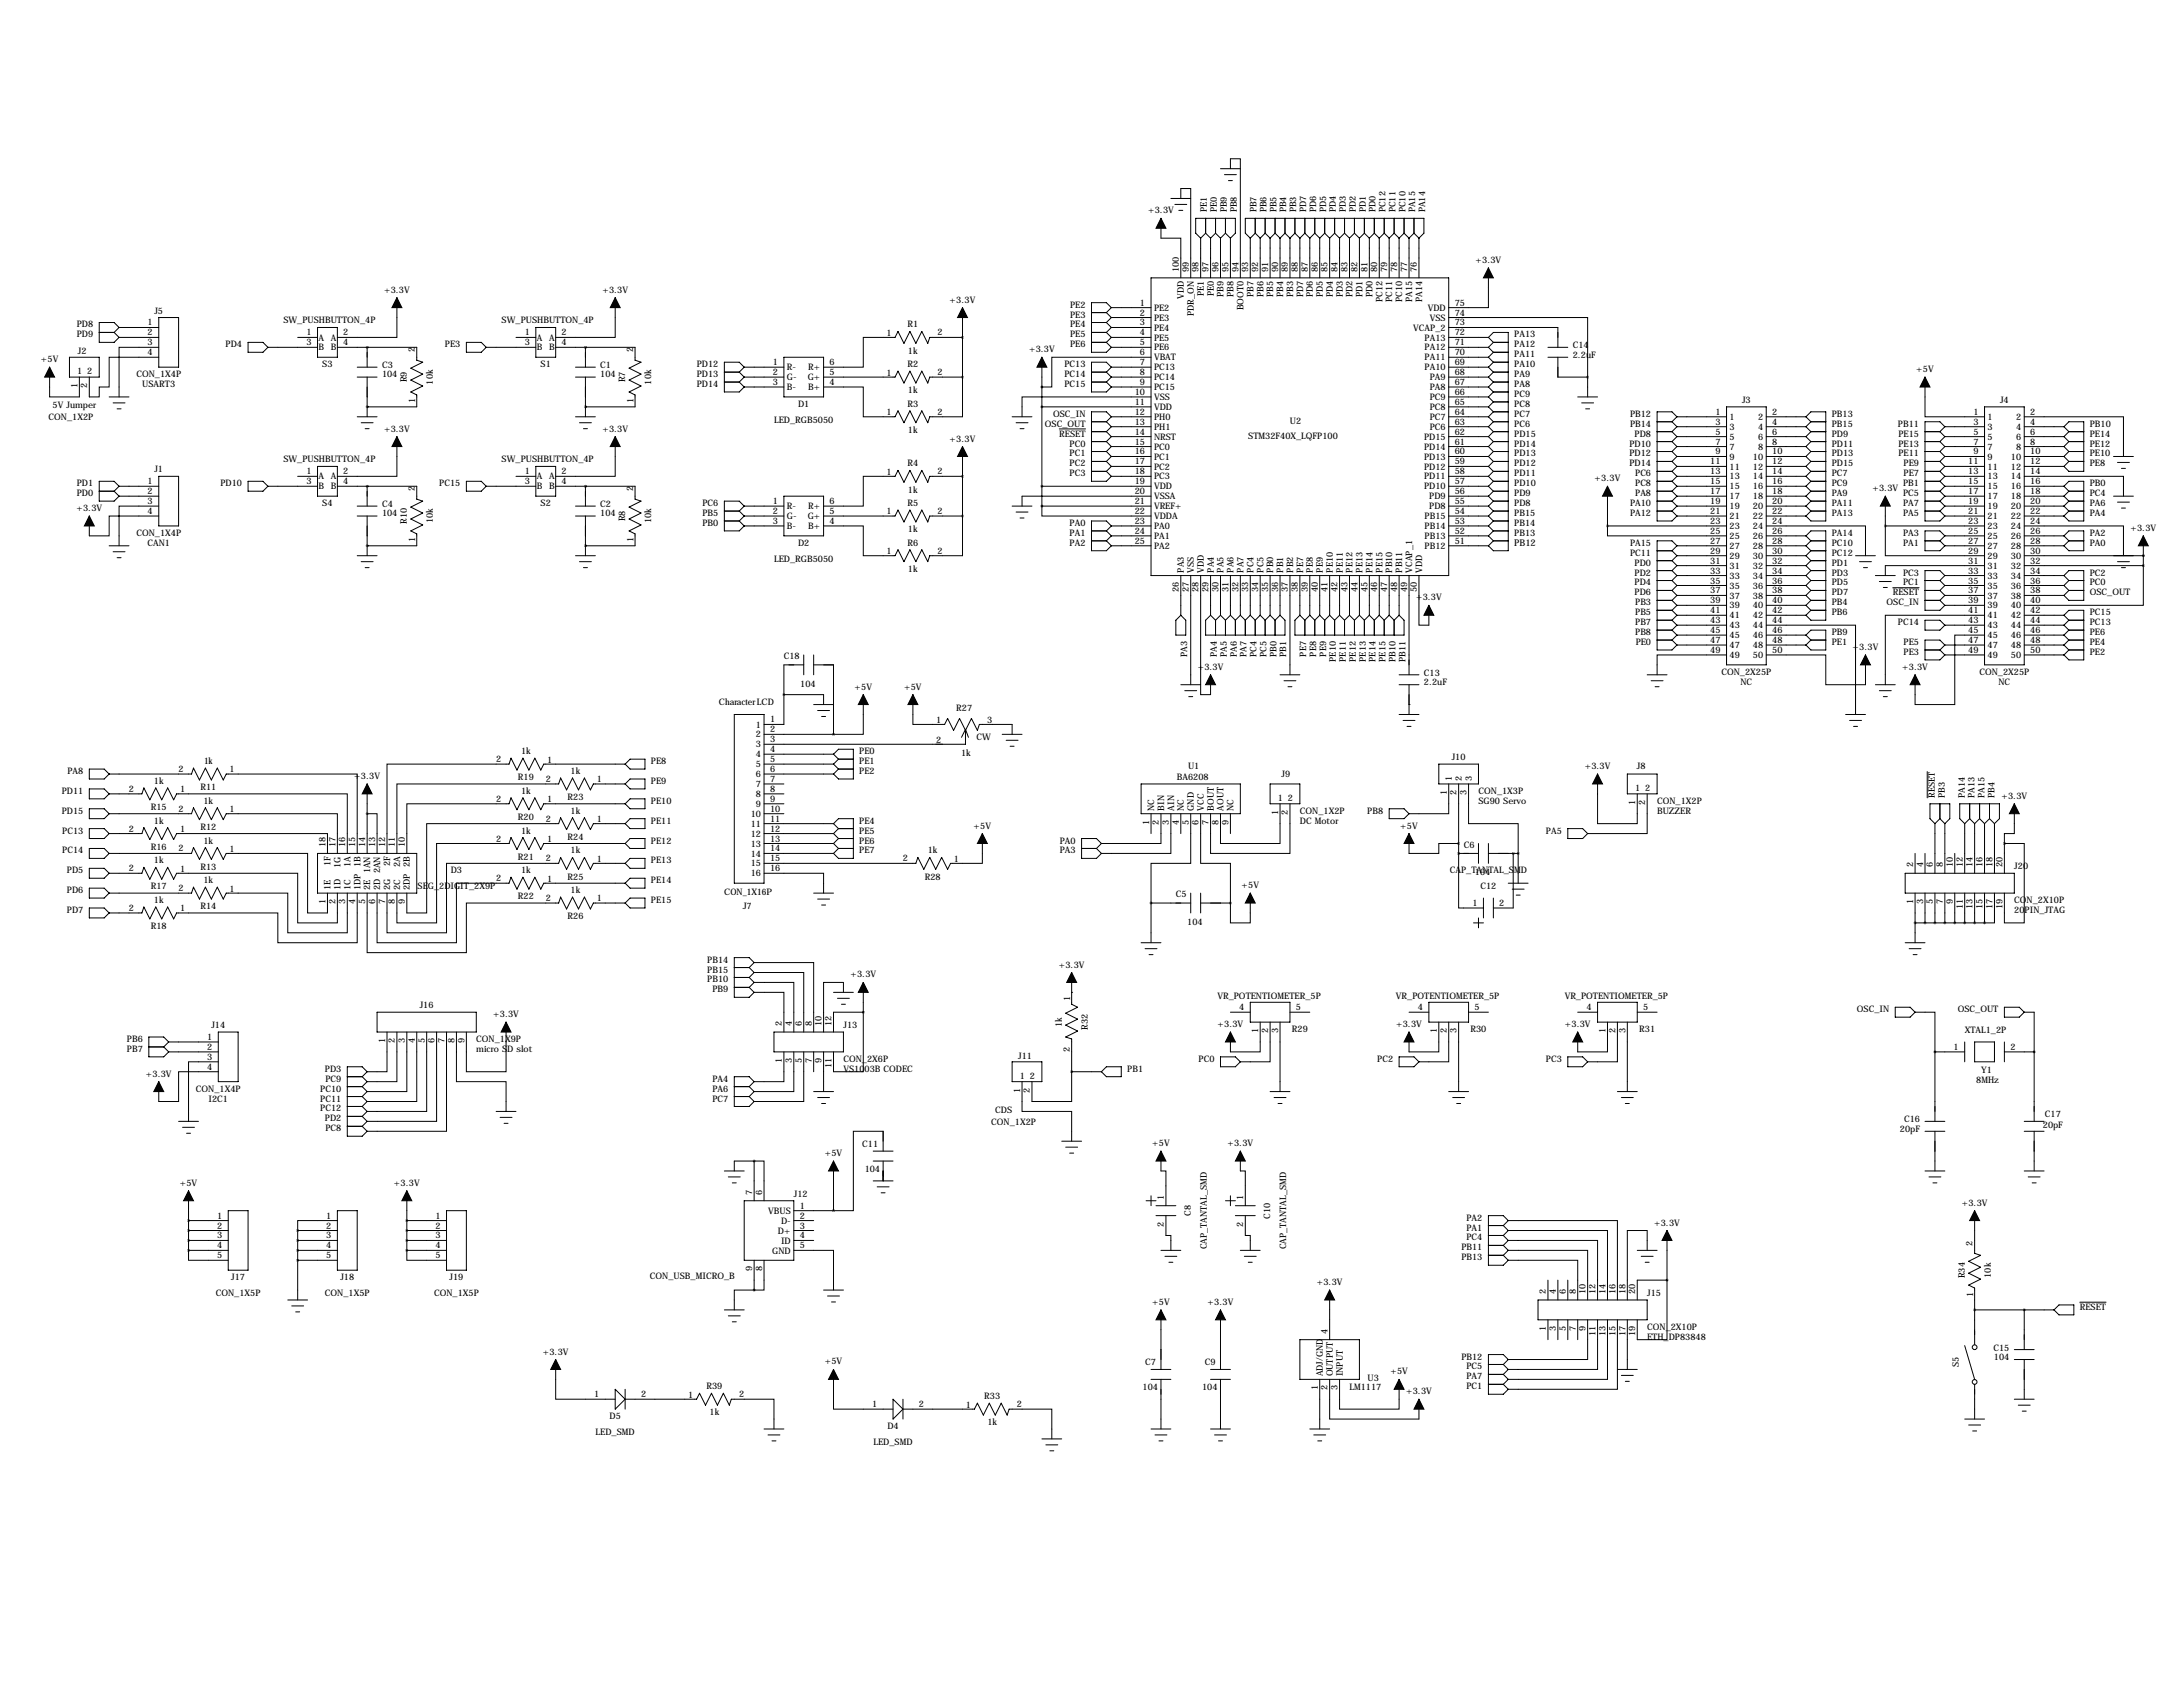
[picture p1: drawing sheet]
<svg xmlns="http://www.w3.org/2000/svg" width="559mm" height="432mm" viewBox="0 0 559 432" stroke-linecap="round" stroke-linejoin="round" font-family="sans-serif">
<defs><g id="words">
<text font-size="2.4" x="387.6" y="139.7">PB12</text>
<g font-size="2.3">
<text x="293.9" y="54.6">+3.3V</text>
<text x="309" y="54.4" transform="rotate(-90 309 54.4)">PE1</text>
<text x="311.5" y="54.4" transform="rotate(-90 311.5 54.4)">PE0</text>
<text x="314" y="54.4" transform="rotate(-90 314 54.4)">PB9</text>
<text x="316.6" y="54.4" transform="rotate(-90 316.6 54.4)">PB8</text>
<text x="321.7" y="54.4" transform="rotate(-90 321.7 54.4)">PB7</text>
<text x="324.2" y="54.4" transform="rotate(-90 324.2 54.4)">PB6</text>
<text x="326.7" y="54.4" transform="rotate(-90 326.7 54.4)">PB5</text>
<text x="329.3" y="54.4" transform="rotate(-90 329.3 54.4)">PB4</text>
<text x="331.8" y="54.4" transform="rotate(-90 331.8 54.4)">PB3</text>
<text x="334.4" y="54.4" transform="rotate(-90 334.4 54.4)">PD7</text>
<text x="336.9" y="54.4" transform="rotate(-90 336.9 54.4)">PD6</text>
<text x="339.4" y="54.4" transform="rotate(-90 339.4 54.4)">PD5</text>
<text x="342" y="54.4" transform="rotate(-90 342 54.4)">PD4</text>
<text x="344.5" y="54.4" transform="rotate(-90 344.5 54.4)">PD3</text>
<text x="347.1" y="54.4" transform="rotate(-90 347.1 54.4)">PD2</text>
<text x="349.6" y="54.4" transform="rotate(-90 349.6 54.4)">PD1</text>
<text x="352.1" y="54.4" transform="rotate(-90 352.1 54.4)">PD0</text>
<text x="354.7" y="54.4" transform="rotate(-90 354.7 54.4)">PC12</text>
<text x="357.2" y="54.4" transform="rotate(-90 357.2 54.4)">PC11</text>
<text x="359.8" y="54.4" transform="rotate(-90 359.8 54.4)">PC10</text>
<text x="362.3" y="54.4" transform="rotate(-90 362.3 54.4)">PA15</text>
<text x="364.8" y="54.4" transform="rotate(-90 364.8 54.4)">PA14</text>
<text x="301.8" y="69.6" transform="rotate(-90 301.8 69.6)">100</text>
<text x="304.3" y="69.6" transform="rotate(-90 304.3 69.6)">99</text>
<text x="306.8" y="69.6" transform="rotate(-90 306.8 69.6)">98</text>
<text x="309.4" y="69.6" transform="rotate(-90 309.4 69.6)">97</text>
<text x="311.9" y="69.6" transform="rotate(-90 311.9 69.6)">96</text>
<text x="314.5" y="69.6" transform="rotate(-90 314.5 69.6)">95</text>
<text x="317" y="69.6" transform="rotate(-90 317 69.6)">94</text>
<text x="319.5" y="69.6" transform="rotate(-90 319.5 69.6)">93</text>
<text x="322.1" y="69.6" transform="rotate(-90 322.1 69.6)">92</text>
<text x="324.6" y="69.6" transform="rotate(-90 324.6 69.6)">91</text>
<text x="327.2" y="69.6" transform="rotate(-90 327.2 69.6)">90</text>
<text x="329.7" y="69.6" transform="rotate(-90 329.7 69.6)">89</text>
<text x="332.2" y="69.6" transform="rotate(-90 332.2 69.6)">88</text>
<text x="334.8" y="69.6" transform="rotate(-90 334.8 69.6)">87</text>
<text x="337.3" y="69.6" transform="rotate(-90 337.3 69.6)">86</text>
<text x="339.9" y="69.6" transform="rotate(-90 339.9 69.6)">85</text>
<text x="342.4" y="69.6" transform="rotate(-90 342.4 69.6)">84</text>
<text x="344.9" y="69.6" transform="rotate(-90 344.9 69.6)">83</text>
<text x="347.5" y="69.6" transform="rotate(-90 347.5 69.6)">82</text>
<text x="350" y="69.6" transform="rotate(-90 350 69.6)">81</text>
<text x="352.6" y="69.6" transform="rotate(-90 352.6 69.6)">80</text>
<text x="355.1" y="69.6" transform="rotate(-90 355.1 69.6)">79</text>
<text x="357.6" y="69.6" transform="rotate(-90 357.6 69.6)">78</text>
<text x="360.2" y="69.6" transform="rotate(-90 360.2 69.6)">77</text>
<text x="362.7" y="69.6" transform="rotate(-90 362.7 69.6)">76</text>
<text x="377.7" y="67.3">+3.3V</text>
<text x="98.3" y="74.9">+3.3V</text>
<text x="154.2" y="74.9">+3.3V</text>
<text x="243.1" y="77.5">+3.3V</text>
<text x="303.1" y="76.5" transform="rotate(-90 303.1 76.5)">VDD</text>
<text x="308.1" y="75.8" transform="rotate(-90 308.1 75.8)">PE1</text>
<text x="310.7" y="75.8" transform="rotate(-90 310.7 75.8)">PE0</text>
<text x="313.2" y="76" transform="rotate(-90 313.2 76)">PB9</text>
<text x="315.8" y="76" transform="rotate(-90 315.8 76)">PB8</text>
<text x="320.8" y="76" transform="rotate(-90 320.8 76)">PB7</text>
<text x="323.4" y="76" transform="rotate(-90 323.4 76)">PB6</text>
<text x="325.9" y="76" transform="rotate(-90 325.9 76)">PB5</text>
<text x="328.5" y="76" transform="rotate(-90 328.5 76)">PB4</text>
<text x="331" y="76" transform="rotate(-90 331 76)">PB3</text>
<text x="333.5" y="76.1" transform="rotate(-90 333.5 76.1)">PD7</text>
<text x="336.1" y="76.1" transform="rotate(-90 336.1 76.1)">PD6</text>
<text x="338.6" y="76.1" transform="rotate(-90 338.6 76.1)">PD5</text>
<text x="341.2" y="76.1" transform="rotate(-90 341.2 76.1)">PD4</text>
<text x="343.7" y="76.1" transform="rotate(-90 343.7 76.1)">PD3</text>
<text x="346.2" y="76.1" transform="rotate(-90 346.2 76.1)">PD2</text>
<text x="348.8" y="76.1" transform="rotate(-90 348.8 76.1)">PD1</text>
<text x="351.3" y="76.1" transform="rotate(-90 351.3 76.1)">PD0</text>
<text x="353.9" y="77.3" transform="rotate(-90 353.9 77.3)">PC12</text>
<text x="356.4" y="77.3" transform="rotate(-90 356.4 77.3)">PC11</text>
<text x="358.9" y="77.3" transform="rotate(-90 358.9 77.3)">PC10</text>
<text x="361.5" y="77.3" transform="rotate(-90 361.5 77.3)">PA15</text>
<text x="364" y="77.3" transform="rotate(-90 364 77.3)">PA14</text>
<text x="19.7" y="83.8">PD8</text>
<text x="37.8" y="83.3">1</text>
<text x="39.5" y="80.3">J5</text>
<text x="72.5" y="82.6">SW_PUSHBUTTON_4P</text>
<text x="128.4" y="82.6">SW_PUSHBUTTON_4P</text>
<text x="232.3" y="83.8">R1</text>
<text x="273.9" y="78.7">PE2</text>
<text x="273.9" y="81.3">PE3</text>
<text x="273.9" y="83.8">PE4</text>
<text x="291.8" y="78.2">1</text>
<text x="291.8" y="80.8">2</text>
<text x="291.8" y="83.3">3</text>
<text x="295.4" y="79.5">PE2</text>
<text x="295.4" y="82.1">PE3</text>
<text x="305.6" y="80.8" transform="rotate(-90 305.6 80.8)">PDR_ON</text>
<text x="318.3" y="79.4" transform="rotate(-90 318.3 79.4)">BOOT0</text>
<text x="365.5" y="79.5">VDD</text>
<text x="366" y="82.1">VSS</text>
<text x="372.4" y="83.3">73</text>
<text x="372.4" y="80.8">74</text>
<text x="372.4" y="78.2">75</text>
<text x="19.7" y="86.4">PD9</text>
<text x="37.8" y="85.9">2</text>
<text x="37.8" y="88.4">3</text>
<text x="57.8" y="88.9">PD4</text>
<text x="78.4" y="85.9">1</text>
<text x="78.4" y="88.4">3</text>
<text x="81.5" y="87.2">A A</text>
<text x="81.5" y="89.7">B</text>
<text x="84.7" y="89.7">B</text>
<text x="87.9" y="85.9">2</text>
<text x="87.9" y="88.4">4</text>
<text x="113.9" y="88.9">PE3</text>
<text x="134.3" y="85.9">1</text>
<text x="134.3" y="88.4">3</text>
<text x="137.4" y="87.2">A A</text>
<text x="137.4" y="89.7">B</text>
<text x="140.5" y="89.7">B</text>
<text x="143.8" y="85.9">2</text>
<text x="143.8" y="88.4">4</text>
<text x="226.9" y="86">1</text>
<text x="240" y="85.9">2</text>
<text x="273.9" y="86.4">PE5</text>
<text x="273.9" y="88.9">PE6</text>
<text x="291.8" y="85.9">4</text>
<text x="291.8" y="88.4">5</text>
<text x="295.4" y="84.6">PE4</text>
<text x="295.4" y="87.2">PE5</text>
<text x="295.4" y="89.7">PE6</text>
<text x="361.8" y="84.6">VCAP_2</text>
<text x="364.7" y="89.7">PA12</text>
<text x="364.7" y="87.2">PA13</text>
<text x="372.4" y="88.4">71</text>
<text x="372.4" y="85.9">72</text>
<text x="387.6" y="86.4">PA13</text>
<text x="387.6" y="88.9">PA12</text>
<text x="402.6" y="89.2">C14</text>
<text x="10.5" y="92.7">+5V</text>
<text x="19.8" y="95.8">1</text>
<text x="20" y="90.7">J2</text>
<text x="22.3" y="95.8">2</text>
<text x="37.8" y="90.9">4</text>
<text x="82.5" y="94">S3</text>
<text x="97.8" y="94.2">C3</text>
<text x="106.2" y="90.2" transform="rotate(-90 106.2 90.2)">2</text>
<text x="138.4" y="94">S1</text>
<text x="153.7" y="94.2">C1</text>
<text x="162.1" y="90.2" transform="rotate(-90 162.1 90.2)">2</text>
<text x="178.4" y="94">PD12</text>
<text x="197.8" y="93.5">1</text>
<text x="201.4" y="94.8">R-</text>
<text x="206.9" y="94.8">R+</text>
<text x="212.3" y="93.5">6</text>
<text x="232.3" y="94">R2</text>
<text x="232.4" y="90.5">1k</text>
<text x="263.4" y="90.2">+3.3V</text>
<text x="272.5" y="94">PC13</text>
<text x="291.8" y="90.9">6</text>
<text x="291.8" y="93.5">7</text>
<text x="295.4" y="92.2">VBAT</text>
<text x="295.4" y="94.8">PC13</text>
<text x="364.7" y="94.8">PA10</text>
<text x="364.7" y="92.2">PA11</text>
<text x="372.4" y="93.5">69</text>
<text x="372.4" y="90.9">70</text>
<text x="387.6" y="91.4">PA11</text>
<text x="387.6" y="94">PA10</text>
<text x="402.6" y="91.5">2.2uF</text>
<text x="490.5" y="95.3">+5V</text>
<text x="19.8" y="99.4" transform="rotate(-90 19.8 99.4)">1</text>
<text x="22.4" y="99.4" transform="rotate(-90 22.4 99.4)">2</text>
<text x="34.9" y="96.6">CON_1X4P</text>
<text x="36.4" y="99.1">USART3</text>
<text x="97.8" y="96.6">104</text>
<text x="104.1" y="97.9" transform="rotate(-90 104.1 97.9)">R9</text>
<text x="110.8" y="98.4" transform="rotate(-90 110.8 98.4)">10k</text>
<text x="153.7" y="96.6">104</text>
<text x="160" y="97.9" transform="rotate(-90 160 97.9)">R7</text>
<text x="166.7" y="98.4" transform="rotate(-90 166.7 98.4)">10k</text>
<text x="178.4" y="96.5">PD13</text>
<text x="178.4" y="99.1">PD14</text>
<text x="197.8" y="96">2</text>
<text x="197.8" y="98.6">3</text>
<text x="201.4" y="97.3">G-</text>
<text x="201.4" y="99.9">B-</text>
<text x="206.8" y="97.3">G+</text>
<text x="206.9" y="99.9">B+</text>
<text x="212.3" y="98.6">4</text>
<text x="212.3" y="96">5</text>
<text x="226.9" y="96.1">1</text>
<text x="232.4" y="100.7">1k</text>
<text x="240" y="96">2</text>
<text x="272.5" y="96.5">PC14</text>
<text x="272.5" y="99.1">PC15</text>
<text x="290.5" y="101.1">10</text>
<text x="291.8" y="96">8</text>
<text x="291.8" y="98.6">9</text>
<text x="295.4" y="97.3">PC14</text>
<text x="295.4" y="99.9">PC15</text>
<text x="366" y="99.9">PA8</text>
<text x="366" y="97.3">PA9</text>
<text x="372.4" y="101.1">66</text>
<text x="372.4" y="98.6">67</text>
<text x="372.4" y="96">68</text>
<text x="387.6" y="96.5">PA9</text>
<text x="387.6" y="99.1">PA8</text>
<text x="387.6" y="101.6">PC9</text>
<text x="12.4" y="107.5">CON_1X2P</text>
<text x="13.5" y="104.5">5V Jumper</text>
<text x="106.3" y="103.3" transform="rotate(-90 106.3 103.3)">1</text>
<text x="162.2" y="103.3" transform="rotate(-90 162.2 103.3)">1</text>
<text x="204.3" y="104.1">D1</text>
<text x="226.9" y="106.3">1</text>
<text x="232.3" y="104.1">R3</text>
<text x="240" y="106.2">2</text>
<text x="269.6" y="106.7">OSC_IN</text>
<text x="290.5" y="103.6">11</text>
<text x="290.5" y="106.2">12</text>
<text x="295.4" y="102.4">VSS</text>
<text x="295.4" y="104.9">VDD</text>
<text x="295.4" y="107.5">PH0</text>
<text x="366" y="107.5">PC7</text>
<text x="366" y="104.9">PC8</text>
<text x="366" y="102.4">PC9</text>
<text x="372.4" y="106.2">64</text>
<text x="372.4" y="103.6">65</text>
<text x="387.6" y="104.1">PC8</text>
<text x="387.6" y="106.7">PC7</text>
<text x="417.3" y="106.7">PB12</text>
<text x="439.1" y="106.2">1</text>
<text x="442.7" y="107.5">1</text>
<text x="445.9" y="103.1">J3</text>
<text x="450" y="107.5">2</text>
<text x="453.6" y="106.2">2</text>
<text x="468.9" y="106.7">PB13</text>
<text x="505.2" y="106.2">1</text>
<text x="508.8" y="107.5">1</text>
<text x="512" y="103.1">J4</text>
<text x="516.1" y="107.5">2</text>
<text x="519.7" y="106.2">2</text>
<text x="98.3" y="110.5">+3.3V</text>
<text x="154.2" y="110.5">+3.3V</text>
<text x="198.2" y="108.3">LED_RGB5050</text>
<text x="232.4" y="110.8">1k</text>
<text x="243.1" y="113">+3.3V</text>
<text x="267.5" y="109.2">OSC_OUT</text>
<text x="271.2" y="111.8">RESET</text>
<text x="290.5" y="108.7">13</text>
<text x="290.5" y="111.3">14</text>
<text x="290.5" y="113.8">15</text>
<text x="295.4" y="110">PH1</text>
<text x="295.4" y="112.6">NRST</text>
<text x="319.5" y="112.4">STM32F40X_LQFP100</text>
<text x="330.2" y="108.5">U2</text>
<text x="364.5" y="112.6">PD15</text>
<text x="366" y="110">PC6</text>
<text x="372.4" y="113.8">61</text>
<text x="372.4" y="111.3">62</text>
<text x="372.4" y="108.7">63</text>
<text x="387.6" y="109.2">PC6</text>
<text x="387.6" y="111.8">PD15</text>
<text x="417.3" y="109.2">PB14</text>
<text x="418.4" y="111.8">PD8</text>
<text x="439.1" y="108.7">3</text>
<text x="439.1" y="111.3">5</text>
<text x="439.1" y="113.8">7</text>
<text x="442.7" y="110">3</text>
<text x="442.7" y="112.6">5</text>
<text x="450" y="110">4</text>
<text x="450" y="112.6">6</text>
<text x="453.6" y="108.7">4</text>
<text x="453.6" y="111.3">6</text>
<text x="453.6" y="113.8">8</text>
<text x="468.9" y="109.2">PB15</text>
<text x="468.9" y="111.8">PD9</text>
<text x="485.8" y="109.2">PB11</text>
<text x="486" y="111.8">PE15</text>
<text x="505.2" y="108.7">3</text>
<text x="505.2" y="111.3">5</text>
<text x="505.2" y="113.8">7</text>
<text x="508.8" y="110">3</text>
<text x="508.8" y="112.6">5</text>
<text x="516.1" y="110">4</text>
<text x="516.1" y="112.6">6</text>
<text x="519.7" y="108.7">4</text>
<text x="519.7" y="111.3">6</text>
<text x="519.7" y="113.8">8</text>
<text x="534.9" y="109.2">PB10</text>
<text x="534.9" y="111.8">PE14</text>
<text x="72.5" y="118.2">SW_PUSHBUTTON_4P</text>
<text x="128.4" y="118.2">SW_PUSHBUTTON_4P</text>
<text x="232.3" y="119.4">R4</text>
<text x="273.8" y="114.3">PC0</text>
<text x="273.8" y="116.8">PC1</text>
<text x="273.8" y="119.4">PC2</text>
<text x="290.5" y="116.3">16</text>
<text x="290.5" y="118.9">17</text>
<text x="295.4" y="115.1">PC0</text>
<text x="295.4" y="117.6">PC1</text>
<text x="364.5" y="117.6">PD13</text>
<text x="364.5" y="115.1">PD14</text>
<text x="372.4" y="118.9">59</text>
<text x="372.4" y="116.3">60</text>
<text x="387.6" y="114.3">PD14</text>
<text x="387.6" y="116.8">PD13</text>
<text x="387.6" y="119.4">PD12</text>
<text x="417.1" y="114.3">PD10</text>
<text x="417.1" y="116.8">PD12</text>
<text x="417.1" y="119.4">PD14</text>
<text x="437.8" y="118.9">11</text>
<text x="439.1" y="116.3">9</text>
<text x="442.7" y="115.1">7</text>
<text x="442.7" y="117.6">9</text>
<text x="448.7" y="117.6">10</text>
<text x="450" y="115.1">8</text>
<text x="453.6" y="116.3">10</text>
<text x="453.6" y="118.9">12</text>
<text x="468.9" y="114.3">PD11</text>
<text x="468.9" y="116.8">PD13</text>
<text x="468.9" y="119.4">PD15</text>
<text x="486" y="114.3">PE13</text>
<text x="486" y="116.8">PE11</text>
<text x="487.3" y="119.4">PE9</text>
<text x="503.8" y="118.9">11</text>
<text x="505.2" y="116.3">9</text>
<text x="508.8" y="115.1">7</text>
<text x="508.8" y="117.6">9</text>
<text x="514.8" y="117.6">10</text>
<text x="516.1" y="115.1">8</text>
<text x="519.7" y="116.3">10</text>
<text x="519.7" y="118.9">12</text>
<text x="534.9" y="114.3">PE12</text>
<text x="534.9" y="116.8">PE10</text>
<text x="534.9" y="119.4">PE8</text>
<text x="19.7" y="124.5">PD1</text>
<text x="37.8" y="124">1</text>
<text x="39.5" y="120.9">J1</text>
<text x="56.4" y="124.5">PD10</text>
<text x="78.4" y="121.4">1</text>
<text x="78.4" y="124">3</text>
<text x="81.5" y="122.7">A A</text>
<text x="81.5" y="125.3">B</text>
<text x="84.7" y="125.3">B</text>
<text x="87.9" y="121.4">2</text>
<text x="87.9" y="124">4</text>
<text x="106.2" y="125.8" transform="rotate(-90 106.2 125.8)">2</text>
<text x="112.5" y="124.5">PC15</text>
<text x="134.3" y="121.4">1</text>
<text x="134.3" y="124">3</text>
<text x="137.4" y="122.7">A A</text>
<text x="137.4" y="125.3">B</text>
<text x="140.5" y="125.3">B</text>
<text x="143.8" y="121.4">2</text>
<text x="143.8" y="124">4</text>
<text x="162.1" y="125.8" transform="rotate(-90 162.1 125.8)">2</text>
<text x="226.9" y="121.5">1</text>
<text x="240" y="121.4">2</text>
<text x="273.8" y="121.9">PC3</text>
<text x="290.5" y="121.4">18</text>
<text x="290.5" y="124">19</text>
<text x="295.4" y="120.2">PC2</text>
<text x="295.4" y="122.7">PC3</text>
<text x="295.4" y="125.3">VDD</text>
<text x="364.5" y="125.3">PD10</text>
<text x="364.5" y="122.7">PD11</text>
<text x="364.5" y="120.2">PD12</text>
<text x="372.4" y="124">57</text>
<text x="372.4" y="121.4">58</text>
<text x="387.6" y="121.9">PD11</text>
<text x="387.6" y="124.5">PD10</text>
<text x="408.2" y="123.2">+3.3V</text>
<text x="418.6" y="121.9">PC6</text>
<text x="418.6" y="124.5">PC8</text>
<text x="437.8" y="121.4">13</text>
<text x="437.8" y="124">15</text>
<text x="442.7" y="120.2">11</text>
<text x="442.7" y="122.7">13</text>
<text x="442.7" y="125.3">15</text>
<text x="448.7" y="120.2">12</text>
<text x="448.7" y="122.7">14</text>
<text x="448.7" y="125.3">16</text>
<text x="453.6" y="121.4">14</text>
<text x="453.6" y="124">16</text>
<text x="468.9" y="121.9">PC7</text>
<text x="468.9" y="124.5">PC9</text>
<text x="479.3" y="125.7">+3.3V</text>
<text x="487.2" y="124.5">PB1</text>
<text x="487.3" y="121.9">PE7</text>
<text x="503.8" y="121.4">13</text>
<text x="503.8" y="124">15</text>
<text x="508.8" y="120.2">11</text>
<text x="508.8" y="122.7">13</text>
<text x="508.8" y="125.3">15</text>
<text x="514.8" y="120.2">12</text>
<text x="514.8" y="122.7">14</text>
<text x="514.8" y="125.3">16</text>
<text x="519.7" y="121.4">14</text>
<text x="519.7" y="124">16</text>
<text x="534.9" y="124.5">PB0</text>
<text x="19.6" y="130.8">+3.3V</text>
<text x="19.7" y="127">PD0</text>
<text x="37.8" y="126.5">2</text>
<text x="37.8" y="129">3</text>
<text x="37.8" y="131.6">4</text>
<text x="82.5" y="129.5">S4</text>
<text x="97.8" y="129.8">C4</text>
<text x="138.4" y="129.5">S2</text>
<text x="153.7" y="129.8">C2</text>
<text x="179.8" y="129.5">PC6</text>
<text x="197.8" y="129">1</text>
<text x="197.8" y="131.6">2</text>
<text x="201.4" y="130.3">R-</text>
<text x="206.9" y="130.3">R+</text>
<text x="212.3" y="131.6">5</text>
<text x="212.3" y="129">6</text>
<text x="226.9" y="131.7">1</text>
<text x="232.3" y="129.5">R5</text>
<text x="232.4" y="126.1">1k</text>
<text x="240" y="131.6">2</text>
<text x="290.5" y="126.5">20</text>
<text x="290.5" y="129">21</text>
<text x="290.5" y="131.6">22</text>
<text x="295.4" y="127.8">VSSA</text>
<text x="295.4" y="130.3">VREF+</text>
<text x="365.9" y="130.3">PD8</text>
<text x="365.9" y="127.8">PD9</text>
<text x="372.4" y="131.6">54</text>
<text x="372.4" y="129">55</text>
<text x="372.4" y="126.5">56</text>
<text x="387.6" y="127">PD9</text>
<text x="387.6" y="129.5">PD8</text>
<text x="417.3" y="129.5">PA10</text>
<text x="418.6" y="127">PA8</text>
<text x="437.8" y="126.5">17</text>
<text x="437.8" y="129">19</text>
<text x="437.8" y="131.6">21</text>
<text x="442.7" y="127.8">17</text>
<text x="442.7" y="130.3">19</text>
<text x="448.7" y="127.8">18</text>
<text x="448.7" y="130.3">20</text>
<text x="453.6" y="126.5">18</text>
<text x="453.6" y="129">20</text>
<text x="453.6" y="131.6">22</text>
<text x="468.9" y="127">PA9</text>
<text x="468.9" y="129.5">PA11</text>
<text x="487.2" y="127">PC5</text>
<text x="487.2" y="129.5">PA7</text>
<text x="503.8" y="126.5">17</text>
<text x="503.8" y="129">19</text>
<text x="503.8" y="131.6">21</text>
<text x="508.8" y="127.8">17</text>
<text x="508.8" y="130.3">19</text>
<text x="514.8" y="127.8">18</text>
<text x="514.8" y="130.3">20</text>
<text x="519.7" y="126.5">18</text>
<text x="519.7" y="129">20</text>
<text x="519.7" y="131.6">22</text>
<text x="534.9" y="127">PC4</text>
<text x="534.9" y="129.5">PA6</text>
<text x="34.9" y="137.2">CON_1X4P</text>
<text x="97.8" y="132.2">104</text>
<text x="104.1" y="134.1" transform="rotate(-90 104.1 134.1)">R10</text>
<text x="110.8" y="134" transform="rotate(-90 110.8 134)">10k</text>
<text x="153.7" y="132.2">104</text>
<text x="160" y="133.5" transform="rotate(-90 160 133.5)">R8</text>
<text x="166.7" y="134" transform="rotate(-90 166.7 134)">10k</text>
<text x="179.8" y="132.1">PB5</text>
<text x="179.8" y="134.6">PB0</text>
<text x="197.8" y="134.1">3</text>
<text x="201.4" y="132.9">G-</text>
<text x="201.4" y="135.4">B-</text>
<text x="206.8" y="132.9">G+</text>
<text x="206.9" y="135.4">B+</text>
<text x="212.3" y="134.1">4</text>
<text x="232.4" y="136.2">1k</text>
<text x="273.8" y="134.6">PA0</text>
<text x="273.8" y="137.2">PA1</text>
<text x="290.5" y="134.1">23</text>
<text x="290.5" y="136.7">24</text>
<text x="295.4" y="132.9">VDDA</text>
<text x="295.4" y="135.4">PA0</text>
<text x="295.4" y="138">PA1</text>
<text x="364.7" y="138">PB13</text>
<text x="364.7" y="135.4">PB14</text>
<text x="364.7" y="132.9">PB15</text>
<text x="372.4" y="136.7">52</text>
<text x="372.4" y="134.1">53</text>
<text x="387.6" y="132.1">PB15</text>
<text x="387.6" y="134.6">PB14</text>
<text x="387.6" y="137.2">PB13</text>
<text x="417.3" y="132.1">PA12</text>
<text x="437.8" y="134.1">23</text>
<text x="437.8" y="136.7">25</text>
<text x="442.7" y="132.9">21</text>
<text x="442.7" y="135.4">23</text>
<text x="442.7" y="138">25</text>
<text x="448.7" y="132.9">22</text>
<text x="448.7" y="135.4">24</text>
<text x="448.7" y="138">26</text>
<text x="453.6" y="134.1">24</text>
<text x="453.6" y="136.7">26</text>
<text x="468.9" y="132.1">PA13</text>
<text x="468.9" y="137.2">PA14</text>
<text x="487.2" y="132.1">PA5</text>
<text x="487.2" y="137.2">PA3</text>
<text x="503.8" y="134.1">23</text>
<text x="503.8" y="136.7">25</text>
<text x="508.8" y="132.9">21</text>
<text x="508.8" y="135.4">23</text>
<text x="508.8" y="138">25</text>
<text x="514.8" y="132.9">22</text>
<text x="514.8" y="135.4">24</text>
<text x="514.8" y="138">26</text>
<text x="519.7" y="134.1">24</text>
<text x="519.7" y="136.7">26</text>
<text x="534.9" y="132.1">PA4</text>
<text x="534.9" y="137.2">PA2</text>
<text x="545.3" y="135.9">+3.3V</text>
<text x="37.7" y="139.8">CAN1</text>
<text x="106.3" y="138.8" transform="rotate(-90 106.3 138.8)">1</text>
<text x="162.2" y="138.8" transform="rotate(-90 162.2 138.8)">1</text>
<text x="198.2" y="143.9">LED_RGB5050</text>
<text x="204.3" y="139.7">D2</text>
<text x="226.9" y="141.8">1</text>
<text x="232.3" y="139.7">R6</text>
<text x="240" y="141.7">2</text>
<text x="273.8" y="139.7">PA2</text>
<text x="290.5" y="139.2">25</text>
<text x="295.4" y="140.5">PA2</text>
<text x="364.7" y="140.5">PB12</text>
<text x="372.4" y="139.2">51</text>
<text x="417.3" y="139.7">PA15</text>
<text x="417.3" y="142.2">PC11</text>
<text x="437.8" y="139.2">27</text>
<text x="437.8" y="141.7">29</text>
<text x="442.7" y="140.5">27</text>
<text x="442.7" y="143">29</text>
<text x="448.7" y="140.5">28</text>
<text x="448.7" y="143">30</text>
<text x="453.6" y="139.2">28</text>
<text x="453.6" y="141.7">30</text>
<text x="468.9" y="139.7">PC10</text>
<text x="468.9" y="142.2">PC12</text>
<text x="487.2" y="139.7">PA1</text>
<text x="503.8" y="139.2">27</text>
<text x="503.8" y="141.7">29</text>
<text x="508.8" y="140.5">27</text>
<text x="508.8" y="143">29</text>
<text x="514.8" y="140.5">28</text>
<text x="514.8" y="143">30</text>
<text x="519.7" y="139.2">28</text>
<text x="519.7" y="141.7">30</text>
<text x="534.9" y="139.7">PA0</text>
<text x="232.4" y="146.4">1k</text>
<text x="303.1" y="146.6" transform="rotate(-90 303.1 146.6)">PA3</text>
<text x="305.6" y="146.6" transform="rotate(-90 305.6 146.6)">VSS</text>
<text x="308.1" y="146.6" transform="rotate(-90 308.1 146.6)">VDD</text>
<text x="310.7" y="146.6" transform="rotate(-90 310.7 146.6)">PA4</text>
<text x="313.2" y="146.6" transform="rotate(-90 313.2 146.6)">PA5</text>
<text x="315.8" y="146.6" transform="rotate(-90 315.8 146.6)">PA6</text>
<text x="318.3" y="146.6" transform="rotate(-90 318.3 146.6)">PA7</text>
<text x="320.8" y="146.6" transform="rotate(-90 320.8 146.6)">PC4</text>
<text x="323.4" y="146.6" transform="rotate(-90 323.4 146.6)">PC5</text>
<text x="325.9" y="146.6" transform="rotate(-90 325.9 146.6)">PB0</text>
<text x="328.5" y="146.6" transform="rotate(-90 328.5 146.6)">PB1</text>
<text x="331" y="146.6" transform="rotate(-90 331 146.6)">PB2</text>
<text x="333.5" y="146.6" transform="rotate(-90 333.5 146.6)">PE7</text>
<text x="336.1" y="146.6" transform="rotate(-90 336.1 146.6)">PE8</text>
<text x="338.6" y="146.6" transform="rotate(-90 338.6 146.6)">PE9</text>
<text x="341.2" y="146.6" transform="rotate(-90 341.2 146.6)">PE10</text>
<text x="343.7" y="146.6" transform="rotate(-90 343.7 146.6)">PE11</text>
<text x="346.2" y="146.6" transform="rotate(-90 346.2 146.6)">PE12</text>
<text x="348.8" y="146.6" transform="rotate(-90 348.8 146.6)">PE13</text>
<text x="351.3" y="146.6" transform="rotate(-90 351.3 146.6)">PE14</text>
<text x="353.9" y="146.6" transform="rotate(-90 353.9 146.6)">PE15</text>
<text x="356.4" y="146.6" transform="rotate(-90 356.4 146.6)">PB10</text>
<text x="358.9" y="146.6" transform="rotate(-90 358.9 146.6)">PB11</text>
<text x="361.5" y="146.6" transform="rotate(-90 361.5 146.6)">VCAP_1</text>
<text x="364" y="146.6" transform="rotate(-90 364 146.6)">VDD</text>
<text x="418.4" y="144.8">PD0</text>
<text x="418.4" y="147.3">PD2</text>
<text x="418.4" y="149.9">PD4</text>
<text x="437.8" y="144.3">31</text>
<text x="437.8" y="146.8">33</text>
<text x="437.8" y="149.4">35</text>
<text x="442.7" y="145.6">31</text>
<text x="442.7" y="148.1">33</text>
<text x="448.7" y="145.6">32</text>
<text x="448.7" y="148.1">34</text>
<text x="453.6" y="144.3">32</text>
<text x="453.6" y="146.8">34</text>
<text x="453.6" y="149.4">36</text>
<text x="468.9" y="144.8">PD1</text>
<text x="468.9" y="147.3">PD3</text>
<text x="468.9" y="149.9">PD5</text>
<text x="487.2" y="147.3">PC3</text>
<text x="487.2" y="149.9">PC1</text>
<text x="503.8" y="144.3">31</text>
<text x="503.8" y="146.8">33</text>
<text x="503.8" y="149.4">35</text>
<text x="508.8" y="145.6">31</text>
<text x="508.8" y="148.1">33</text>
<text x="514.8" y="145.6">32</text>
<text x="514.8" y="148.1">34</text>
<text x="519.7" y="144.3">32</text>
<text x="519.7" y="146.8">34</text>
<text x="519.7" y="149.4">36</text>
<text x="534.9" y="147.3">PC2</text>
<text x="534.9" y="149.9">PC0</text>
<text x="301.8" y="151.5" transform="rotate(-90 301.8 151.5)">26</text>
<text x="304.3" y="151.5" transform="rotate(-90 304.3 151.5)">27</text>
<text x="306.8" y="151.5" transform="rotate(-90 306.8 151.5)">28</text>
<text x="309.4" y="151.5" transform="rotate(-90 309.4 151.5)">29</text>
<text x="311.9" y="151.5" transform="rotate(-90 311.9 151.5)">30</text>
<text x="314.5" y="151.5" transform="rotate(-90 314.5 151.5)">31</text>
<text x="317" y="151.5" transform="rotate(-90 317 151.5)">32</text>
<text x="319.5" y="151.5" transform="rotate(-90 319.5 151.5)">33</text>
<text x="322.1" y="151.5" transform="rotate(-90 322.1 151.5)">34</text>
<text x="324.6" y="151.5" transform="rotate(-90 324.6 151.5)">35</text>
<text x="327.2" y="151.5" transform="rotate(-90 327.2 151.5)">36</text>
<text x="329.7" y="151.5" transform="rotate(-90 329.7 151.5)">37</text>
<text x="332.2" y="151.5" transform="rotate(-90 332.2 151.5)">38</text>
<text x="334.8" y="151.5" transform="rotate(-90 334.8 151.5)">39</text>
<text x="337.3" y="151.5" transform="rotate(-90 337.3 151.5)">40</text>
<text x="339.9" y="151.5" transform="rotate(-90 339.9 151.5)">41</text>
<text x="342.4" y="151.5" transform="rotate(-90 342.4 151.5)">42</text>
<text x="344.9" y="151.5" transform="rotate(-90 344.9 151.5)">43</text>
<text x="347.5" y="151.5" transform="rotate(-90 347.5 151.5)">44</text>
<text x="350" y="151.5" transform="rotate(-90 350 151.5)">45</text>
<text x="352.6" y="151.5" transform="rotate(-90 352.6 151.5)">46</text>
<text x="355.1" y="151.5" transform="rotate(-90 355.1 151.5)">47</text>
<text x="357.6" y="151.5" transform="rotate(-90 357.6 151.5)">48</text>
<text x="360.2" y="151.5" transform="rotate(-90 360.2 151.5)">49</text>
<text x="362.5" y="153.7">+3.3V</text>
<text x="362.7" y="151.5" transform="rotate(-90 362.7 151.5)">50</text>
<text x="418.4" y="152.4">PD6</text>
<text x="418.6" y="154.9">PB3</text>
<text x="437.8" y="151.9">37</text>
<text x="437.8" y="154.4">39</text>
<text x="442.7" y="150.7">35</text>
<text x="442.7" y="153.2">37</text>
<text x="442.7" y="155.7">39</text>
<text x="448.7" y="150.7">36</text>
<text x="448.7" y="153.2">38</text>
<text x="448.7" y="155.7">40</text>
<text x="453.6" y="151.9">38</text>
<text x="453.6" y="154.4">40</text>
<text x="468.9" y="152.4">PD7</text>
<text x="468.9" y="154.9">PB4</text>
<text x="482.9" y="154.9">OSC_IN</text>
<text x="484.5" y="152.4">RESET</text>
<text x="503.8" y="151.9">37</text>
<text x="503.8" y="154.4">39</text>
<text x="508.8" y="150.7">35</text>
<text x="508.8" y="153.2">37</text>
<text x="508.8" y="155.7">39</text>
<text x="514.8" y="150.7">36</text>
<text x="514.8" y="153.2">38</text>
<text x="514.8" y="155.7">40</text>
<text x="519.7" y="151.9">38</text>
<text x="519.7" y="154.4">40</text>
<text x="534.9" y="152.4">OSC_OUT</text>
<text x="418.6" y="157.5">PB5</text>
<text x="418.6" y="160">PB7</text>
<text x="437.8" y="157">41</text>
<text x="437.8" y="159.5">43</text>
<text x="442.7" y="158.3">41</text>
<text x="442.7" y="160.8">43</text>
<text x="448.7" y="158.3">42</text>
<text x="448.7" y="160.8">44</text>
<text x="453.6" y="157">42</text>
<text x="453.6" y="159.5">44</text>
<text x="468.9" y="157.5">PB6</text>
<text x="485.8" y="160">PC14</text>
<text x="503.8" y="157">41</text>
<text x="503.8" y="159.5">43</text>
<text x="508.8" y="158.3">41</text>
<text x="508.8" y="160.8">43</text>
<text x="514.8" y="158.3">42</text>
<text x="514.8" y="160.8">44</text>
<text x="519.7" y="157">42</text>
<text x="519.7" y="159.5">44</text>
<text x="534.9" y="157.5">PC15</text>
<text x="534.9" y="160">PC13</text>
<text x="418.6" y="162.6">PB8</text>
<text x="418.7" y="165.1">PE0</text>
<text x="437.8" y="162.1">45</text>
<text x="437.8" y="164.6">47</text>
<text x="437.8" y="167.1">49</text>
<text x="442.7" y="163.4">45</text>
<text x="442.7" y="165.9">47</text>
<text x="448.7" y="163.4">46</text>
<text x="448.7" y="165.9">48</text>
<text x="453.6" y="162.1">46</text>
<text x="453.6" y="164.6">48</text>
<text x="453.6" y="167.1">50</text>
<text x="468.9" y="162.6">PB9</text>
<text x="468.9" y="165.1">PE1</text>
<text x="474.2" y="166.4">+3.3V</text>
<text x="487.3" y="165.1">PE5</text>
<text x="487.3" y="167.6">PE3</text>
<text x="503.8" y="162.1">45</text>
<text x="503.8" y="164.6">47</text>
<text x="503.8" y="167.1">49</text>
<text x="508.8" y="163.4">45</text>
<text x="508.8" y="165.9">47</text>
<text x="514.8" y="163.4">46</text>
<text x="514.8" y="165.9">48</text>
<text x="519.7" y="162.1">46</text>
<text x="519.7" y="164.6">48</text>
<text x="519.7" y="167.1">50</text>
<text x="534.9" y="162.6">PE6</text>
<text x="534.9" y="165.1">PE4</text>
<text x="534.9" y="167.6">PE2</text>
<text x="200.6" y="168.7">C18</text>
<text x="303.9" y="168.2" transform="rotate(-90 303.9 168.2)">PA3</text>
<text x="306.6" y="171.5">+3.3V</text>
<text x="311.5" y="168.2" transform="rotate(-90 311.5 168.2)">PA4</text>
<text x="314" y="168.2" transform="rotate(-90 314 168.2)">PA5</text>
<text x="316.6" y="168.2" transform="rotate(-90 316.6 168.2)">PA6</text>
<text x="319.1" y="168.2" transform="rotate(-90 319.1 168.2)">PA7</text>
<text x="321.7" y="168.2" transform="rotate(-90 321.7 168.2)">PC4</text>
<text x="324.2" y="168.2" transform="rotate(-90 324.2 168.2)">PC5</text>
<text x="326.7" y="168.2" transform="rotate(-90 326.7 168.2)">PB0</text>
<text x="329.3" y="168.2" transform="rotate(-90 329.3 168.2)">PB1</text>
<text x="334.4" y="168" transform="rotate(-90 334.4 168)">PE7</text>
<text x="336.9" y="168" transform="rotate(-90 336.9 168)">PE8</text>
<text x="339.4" y="168" transform="rotate(-90 339.4 168)">PE9</text>
<text x="342" y="169.4" transform="rotate(-90 342 169.4)">PE10</text>
<text x="344.5" y="169.4" transform="rotate(-90 344.5 169.4)">PE11</text>
<text x="347.1" y="169.4" transform="rotate(-90 347.1 169.4)">PE12</text>
<text x="349.6" y="169.4" transform="rotate(-90 349.6 169.4)">PE13</text>
<text x="352.1" y="169.4" transform="rotate(-90 352.1 169.4)">PE14</text>
<text x="354.7" y="169.4" transform="rotate(-90 354.7 169.4)">PE15</text>
<text x="357.2" y="169.5" transform="rotate(-90 357.2 169.5)">PB10</text>
<text x="359.8" y="169.5" transform="rotate(-90 359.8 169.5)">PB11</text>
<text x="364.5" y="173">C13</text>
<text x="440.6" y="172.8">CON_2X25P</text>
<text x="442.7" y="168.4">49</text>
<text x="448.7" y="168.4">50</text>
<text x="486.9" y="171.5">+3.3V</text>
<text x="506.7" y="172.8">CON_2X25P</text>
<text x="508.8" y="168.4">49</text>
<text x="514.8" y="168.4">50</text>
<text x="204.8" y="175.8">104</text>
<text x="218.7" y="176.5">+5V</text>
<text x="231.4" y="176.5">+5V</text>
<text x="364.5" y="175.3">2.2uF</text>
<text x="445.5" y="175.3">NC</text>
<text x="511.6" y="175.3">NC</text>
<text x="184" y="180.3">Character LCD</text>
<text x="197.1" y="184.9">1</text>
<text x="239.6" y="185">1</text>
<text x="244.8" y="181.9">R27</text>
<text x="252.7" y="185.2">3</text>
<text x="193.5" y="186.2">1</text>
<text x="193.5" y="188.8">2</text>
<text x="193.5" y="191.3">3</text>
<text x="197.1" y="187.5">2</text>
<text x="197.1" y="190">3</text>
<text x="239.6" y="190.1">2</text>
<text x="249.9" y="189.5">CW</text>
<text x="45.7" y="197.6">2</text>
<text x="52.2" y="195.6">1k</text>
<text x="58.8" y="197.7">1</text>
<text x="127" y="195.1">2</text>
<text x="133.4" y="193">1k</text>
<text x="140.1" y="195.2">1</text>
<text x="166.6" y="195.6">PE8</text>
<text x="193.5" y="193.8">4</text>
<text x="193.5" y="196.4">5</text>
<text x="197.1" y="192.5">4</text>
<text x="197.1" y="195.1">5</text>
<text x="197.1" y="197.6">6</text>
<text x="220" y="193">PE0</text>
<text x="220" y="195.6">PE1</text>
<text x="246" y="193.6">1k</text>
<text x="304.1" y="196.8">U1</text>
<text x="371.6" y="194.6">J10</text>
<text x="405.6" y="196.8">+3.3V</text>
<text x="419" y="196.8">J8</text>
<text x="15.8" y="203.2">PD11</text>
<text x="17.3" y="198.1">PA8</text>
<text x="33" y="202.7">2</text>
<text x="39.4" y="200.7">1k</text>
<text x="46.1" y="202.8">1</text>
<text x="51.3" y="202.3">R11</text>
<text x="90.7" y="199.4">+3.3V</text>
<text x="132.6" y="199.7">R19</text>
<text x="133.4" y="203.2">1k</text>
<text x="139.7" y="200.2">2</text>
<text x="146.1" y="198.1">1k</text>
<text x="152.8" y="200.3">1</text>
<text x="166.6" y="200.7">PE9</text>
<text x="193.5" y="198.9">6</text>
<text x="193.5" y="201.5">7</text>
<text x="197.1" y="200.2">7</text>
<text x="197.1" y="202.7">8</text>
<text x="220" y="198.1">PE2</text>
<text x="301.2" y="199.7">BA6208</text>
<text x="328.1" y="198.9">J9</text>
<text x="370.3" y="203.5" transform="rotate(-90 370.3 203.5)">1</text>
<text x="371.6" y="199.9" transform="rotate(-90 371.6 199.9)">1</text>
<text x="372.9" y="203.5" transform="rotate(-90 372.9 203.5)">2</text>
<text x="374.2" y="199.9" transform="rotate(-90 374.2 199.9)">2</text>
<text x="375.4" y="203.5" transform="rotate(-90 375.4 203.5)">3</text>
<text x="376.7" y="199.9" transform="rotate(-90 376.7 199.9)">3</text>
<text x="378.5" y="203.3">CON_1X3P</text>
<text x="418.5" y="202.5">1</text>
<text x="421.1" y="202.5">2</text>
<text x="15.8" y="208.3">PD15</text>
<text x="38.6" y="207.4">R15</text>
<text x="45.7" y="207.8">2</text>
<text x="52.1" y="205.7">1k</text>
<text x="58.8" y="207.9">1</text>
<text x="127" y="205.2">2</text>
<text x="132.6" y="209.9">R20</text>
<text x="140.1" y="205.3">1</text>
<text x="145.3" y="204.8">R23</text>
<text x="146.1" y="208.3">1k</text>
<text x="166.6" y="205.7">PE10</text>
<text x="192.2" y="209.1">10</text>
<text x="193.5" y="204">8</text>
<text x="193.5" y="206.5">9</text>
<text x="197.1" y="205.2">9</text>
<text x="197.1" y="207.8">10</text>
<text x="295.4" y="207.5" transform="rotate(-90 295.4 207.5)">NC</text>
<text x="298" y="207.5" transform="rotate(-90 298 207.5)">BIN</text>
<text x="300.5" y="207.5" transform="rotate(-90 300.5 207.5)">AIN</text>
<text x="303.1" y="207.5" transform="rotate(-90 303.1 207.5)">NC</text>
<text x="305.6" y="207.5" transform="rotate(-90 305.6 207.5)">GND</text>
<text x="308.1" y="207.5" transform="rotate(-90 308.1 207.5)">VCC</text>
<text x="310.7" y="207.5" transform="rotate(-90 310.7 207.5)">BOUT</text>
<text x="313.2" y="207.5" transform="rotate(-90 313.2 207.5)">AOUT</text>
<text x="315.8" y="207.5" transform="rotate(-90 315.8 207.5)">NC</text>
<text x="327.1" y="205">1</text>
<text x="327.2" y="208.6" transform="rotate(-90 327.2 208.6)">1</text>
<text x="329.6" y="205">2</text>
<text x="329.7" y="208.6" transform="rotate(-90 329.7 208.6)">2</text>
<text x="332.7" y="208.4">CON_1X2P</text>
<text x="350" y="208.3">PB8</text>
<text x="378.5" y="205.8">SG90 Servo</text>
<text x="418.6" y="206" transform="rotate(-90 418.6 206)">1</text>
<text x="421.1" y="206" transform="rotate(-90 421.1 206)">2</text>
<text x="424.2" y="205.8">CON_1X2P</text>
<text x="424.2" y="208.4">BUZZER</text>
<text x="495.3" y="204.2" transform="rotate(-90 495.3 204.2)">RESET</text>
<text x="497.8" y="204.2" transform="rotate(-90 497.8 204.2)">PB3</text>
<text x="502.9" y="204.2" transform="rotate(-90 502.9 204.2)">PA14</text>
<text x="505.5" y="204.2" transform="rotate(-90 505.5 204.2)">PA13</text>
<text x="508" y="204.2" transform="rotate(-90 508 204.2)">PA15</text>
<text x="510.5" y="204.2" transform="rotate(-90 510.5 204.2)">PB4</text>
<text x="512.3" y="204.5">+3.3V</text>
<text x="15.9" y="213.4">PC13</text>
<text x="33" y="212.9">2</text>
<text x="39.4" y="210.8">1k</text>
<text x="46.1" y="213">1</text>
<text x="51.3" y="212.4">R12</text>
<text x="52.1" y="215.9">1k</text>
<text x="127" y="215.4">2</text>
<text x="133.4" y="213.4">1k</text>
<text x="139.7" y="210.3">2</text>
<text x="140.1" y="215.5">1</text>
<text x="145.3" y="215">R24</text>
<text x="152.8" y="210.4">1</text>
<text x="166.6" y="210.8">PE11</text>
<text x="166.6" y="215.9">PE12</text>
<text x="192.2" y="211.6">11</text>
<text x="192.2" y="214.2">12</text>
<text x="197.1" y="210.3">11</text>
<text x="197.1" y="212.9">12</text>
<text x="197.1" y="215.4">13</text>
<text x="220" y="210.8">PE4</text>
<text x="220" y="213.4">PE5</text>
<text x="220" y="215.9">PE6</text>
<text x="249.2" y="212.1">+5V</text>
<text x="271.3" y="215.9">PA0</text>
<text x="294.1" y="211.1" transform="rotate(-90 294.1 211.1)">1</text>
<text x="296.7" y="211.1" transform="rotate(-90 296.7 211.1)">2</text>
<text x="299.2" y="211.1" transform="rotate(-90 299.2 211.1)">3</text>
<text x="301.8" y="211.1" transform="rotate(-90 301.8 211.1)">4</text>
<text x="304.3" y="211.1" transform="rotate(-90 304.3 211.1)">5</text>
<text x="306.8" y="211.1" transform="rotate(-90 306.8 211.1)">6</text>
<text x="309.4" y="211.1" transform="rotate(-90 309.4 211.1)">7</text>
<text x="311.9" y="211.1" transform="rotate(-90 311.9 211.1)">8</text>
<text x="314.5" y="211.1" transform="rotate(-90 314.5 211.1)">9</text>
<text x="332.7" y="210.9">DC Motor</text>
<text x="358.4" y="212.1">+5V</text>
<text x="395.7" y="213.4">PA5</text>
<text x="15.9" y="218.4">PC14</text>
<text x="38.6" y="217.5">R16</text>
<text x="39.4" y="221">1k</text>
<text x="45.7" y="217.9">2</text>
<text x="58.8" y="218">1</text>
<text x="83.3" y="216.9" transform="rotate(-90 83.3 216.9)">18</text>
<text x="84.6" y="221.7" transform="rotate(-90 84.6 221.7)">1F</text>
<text x="85.9" y="216.9" transform="rotate(-90 85.9 216.9)">17</text>
<text x="88.4" y="216.9" transform="rotate(-90 88.4 216.9)">16</text>
<text x="89.7" y="222" transform="rotate(-90 89.7 222)">1A</text>
<text x="90.9" y="216.9" transform="rotate(-90 90.9 216.9)">15</text>
<text x="93.5" y="216.9" transform="rotate(-90 93.5 216.9)">14</text>
<text x="96" y="216.9" transform="rotate(-90 96 216.9)">13</text>
<text x="98.6" y="216.9" transform="rotate(-90 98.6 216.9)">12</text>
<text x="99.9" y="221.7" transform="rotate(-90 99.9 221.7)">2F</text>
<text x="101.1" y="216.9" transform="rotate(-90 101.1 216.9)">11</text>
<text x="102.4" y="222" transform="rotate(-90 102.4 222)">2A</text>
<text x="103.6" y="216.9" transform="rotate(-90 103.6 216.9)">10</text>
<text x="132.6" y="220.1">R21</text>
<text x="139.7" y="220.5">2</text>
<text x="146.1" y="218.4">1k</text>
<text x="152.8" y="220.6">1</text>
<text x="166.6" y="221">PE13</text>
<text x="192.2" y="216.7">13</text>
<text x="192.2" y="219.2">14</text>
<text x="192.2" y="221.8">15</text>
<text x="197.1" y="217.9">14</text>
<text x="197.1" y="220.5">15</text>
<text x="220" y="218.4">PE7</text>
<text x="231.1" y="220.5">2</text>
<text x="237.5" y="218.4">1k</text>
<text x="244.2" y="220.6">1</text>
<text x="271.3" y="218.4">PA3</text>
<text x="374.7" y="217">C6</text>
<text x="489.7" y="222" transform="rotate(-90 489.7 222)">2</text>
<text x="492.3" y="222" transform="rotate(-90 492.3 222)">4</text>
<text x="494.8" y="222" transform="rotate(-90 494.8 222)">6</text>
<text x="497.3" y="222" transform="rotate(-90 497.3 222)">8</text>
<text x="499.9" y="222" transform="rotate(-90 499.9 222)">10</text>
<text x="502.4" y="222" transform="rotate(-90 502.4 222)">12</text>
<text x="505" y="222" transform="rotate(-90 505 222)">14</text>
<text x="507.5" y="222" transform="rotate(-90 507.5 222)">16</text>
<text x="510" y="222" transform="rotate(-90 510 222)">18</text>
<text x="512.6" y="222" transform="rotate(-90 512.6 222)">20</text>
<text x="17.1" y="223.5">PD5</text>
<text x="33" y="223">2</text>
<text x="38.6" y="227.7">R17</text>
<text x="46.1" y="223.1">1</text>
<text x="51.3" y="222.6">R13</text>
<text x="52.1" y="226.1">1k</text>
<text x="84.6" y="227.8" transform="rotate(-90 84.6 227.8)">1E</text>
<text x="87.2" y="227.8" transform="rotate(-90 87.2 227.8)">1D</text>
<text x="87.2" y="222.1" transform="rotate(-90 87.2 222.1)">1G</text>
<text x="89.7" y="227.8" transform="rotate(-90 89.7 227.8)">1C</text>
<text x="92.2" y="227.8" transform="rotate(-90 92.2 227.8)">1DP 1B</text>
<text x="94.8" y="227.8" transform="rotate(-90 94.8 227.8)">2E 1AN</text>
<text x="97.3" y="227.8" transform="rotate(-90 97.3 227.8)">2D 2AN</text>
<text x="99.9" y="227.8" transform="rotate(-90 99.9 227.8)">2G</text>
<text x="102.4" y="227.8" transform="rotate(-90 102.4 227.8)">2C</text>
<text x="104.9" y="227.8" transform="rotate(-90 104.9 227.8)">2DP 2B</text>
<text x="106.9" y="227.7">SEG_2DIGIT_2X9P</text>
<text x="115.4" y="223.5">D3</text>
<text x="127" y="225.6">2</text>
<text x="133.4" y="223.5">1k</text>
<text x="140.1" y="225.7">1</text>
<text x="145.3" y="225.1">R25</text>
<text x="166.6" y="226.1">PE14</text>
<text x="192.2" y="224.3">16</text>
<text x="197.1" y="223">16</text>
<text x="236.7" y="225.1">R28</text>
<text x="317.8" y="227.3">+5V</text>
<text x="371.1" y="223.5">CAP_TANTAL_SMD</text>
<text x="377.6" y="224">104</text>
<text x="379" y="227.7">C12</text>
<text x="515.6" y="222.5">J20</text>
<text x="17.1" y="228.6">PD6</text>
<text x="17.1" y="233.7">PD7</text>
<text x="33" y="233.2">2</text>
<text x="39.4" y="231.1">1k</text>
<text x="45.7" y="228.1">2</text>
<text x="46.1" y="233.3">1</text>
<text x="51.3" y="232.8">R14</text>
<text x="58.8" y="228.2">1</text>
<text x="83.3" y="231.4" transform="rotate(-90 83.3 231.4)">1</text>
<text x="85.9" y="231.4" transform="rotate(-90 85.9 231.4)">2</text>
<text x="88.4" y="231.4" transform="rotate(-90 88.4 231.4)">3</text>
<text x="90.9" y="231.4" transform="rotate(-90 90.9 231.4)">4</text>
<text x="93.5" y="231.4" transform="rotate(-90 93.5 231.4)">5</text>
<text x="96" y="231.4" transform="rotate(-90 96 231.4)">6</text>
<text x="98.6" y="231.4" transform="rotate(-90 98.6 231.4)">7</text>
<text x="101.1" y="231.4" transform="rotate(-90 101.1 231.4)">8</text>
<text x="103.6" y="231.4" transform="rotate(-90 103.6 231.4)">9</text>
<text x="132.6" y="230.2">R22</text>
<text x="139.7" y="230.6">2</text>
<text x="146.1" y="228.6">1k</text>
<text x="152.8" y="230.7">1</text>
<text x="166.6" y="231.1">PE15</text>
<text x="185.4" y="229.1">CON_1X16P</text>
<text x="190.1" y="232.7">J7</text>
<text x="301" y="229.7">C5</text>
<text x="376.9" y="231.9">1</text>
<text x="383.8" y="231.9">2</text>
<text x="489.7" y="231.4" transform="rotate(-90 489.7 231.4)">1</text>
<text x="492.3" y="231.4" transform="rotate(-90 492.3 231.4)">3</text>
<text x="494.8" y="231.4" transform="rotate(-90 494.8 231.4)">5</text>
<text x="497.3" y="231.4" transform="rotate(-90 497.3 231.4)">7</text>
<text x="499.9" y="231.4" transform="rotate(-90 499.9 231.4)">9</text>
<text x="502.4" y="232.8" transform="rotate(-90 502.4 232.8)">11</text>
<text x="505" y="232.8" transform="rotate(-90 505 232.8)">13</text>
<text x="507.5" y="232.8" transform="rotate(-90 507.5 232.8)">15</text>
<text x="510" y="232.8" transform="rotate(-90 510 232.8)">17</text>
<text x="512.6" y="232.8" transform="rotate(-90 512.6 232.8)">19</text>
<text x="515.6" y="231.2">CON_2X10P</text>
<text x="515.6" y="233.8">20PIN_JTAG</text>
<text x="38.6" y="237.8">R18</text>
<text x="145.3" y="235.3">R26</text>
<text x="303.9" y="236.7">104</text>
<text x="181" y="246.4">PB14</text>
<text x="181" y="248.9">PB15</text>
<text x="181" y="251.5">PB10</text>
<text x="217.7" y="250.2">+3.3V</text>
<text x="271" y="247.6">+3.3V</text>
<text x="182.4" y="254">PB9</text>
<text x="273.9" y="256.2" transform="rotate(-90 273.9 256.2)">1</text>
<text x="311.6" y="255.6">VR_POTENTIOMETER_5P</text>
<text x="357.3" y="255.6">VR_POTENTIOMETER_5P</text>
<text x="400.5" y="255.6">VR_POTENTIOMETER_5P</text>
<text x="54.1" y="263.1">J14</text>
<text x="107.4" y="258.1">J16</text>
<text x="126.2" y="260.3">+3.3V</text>
<text x="200.2" y="262.6" transform="rotate(-90 200.2 262.6)">2</text>
<text x="202.7" y="262.6" transform="rotate(-90 202.7 262.6)">4</text>
<text x="205.2" y="262.6" transform="rotate(-90 205.2 262.6)">6</text>
<text x="207.8" y="262.6" transform="rotate(-90 207.8 262.6)">8</text>
<text x="210.3" y="262.6" transform="rotate(-90 210.3 262.6)">10</text>
<text x="212.9" y="262.6" transform="rotate(-90 212.9 262.6)">12</text>
<text x="215.9" y="263.1">J13</text>
<text x="271.8" y="262.9" transform="rotate(-90 271.8 262.9)">1k</text>
<text x="278.5" y="263.7" transform="rotate(-90 278.5 263.7)">R32</text>
<text x="311.7" y="262.9">+3.3V</text>
<text x="317.2" y="258.6">4</text>
<text x="331.7" y="258.6">5</text>
<text x="357.4" y="262.9">+3.3V</text>
<text x="362.9" y="258.6">4</text>
<text x="377.4" y="258.6">5</text>
<text x="400.6" y="262.9">+3.3V</text>
<text x="406.1" y="258.6">4</text>
<text x="420.6" y="258.6">5</text>
<text x="475.3" y="259.1">OSC_IN</text>
<text x="501.1" y="259.1">OSC_OUT</text>
<text x="32.5" y="269.2">PB7</text>
<text x="32.5" y="266.7">PB6</text>
<text x="53" y="266.2">1</text>
<text x="53" y="268.7">2</text>
<text x="98.6" y="267" transform="rotate(-90 98.6 267)">1</text>
<text x="101.1" y="267" transform="rotate(-90 101.1 267)">2</text>
<text x="103.6" y="267" transform="rotate(-90 103.6 267)">3</text>
<text x="106.2" y="267" transform="rotate(-90 106.2 267)">4</text>
<text x="108.7" y="267" transform="rotate(-90 108.7 267)">5</text>
<text x="111.3" y="267" transform="rotate(-90 111.3 267)">6</text>
<text x="113.8" y="267" transform="rotate(-90 113.8 267)">7</text>
<text x="116.3" y="267" transform="rotate(-90 116.3 267)">8</text>
<text x="118.9" y="267" transform="rotate(-90 118.9 267)">9</text>
<text x="121.9" y="266.8">CON_1X9P</text>
<text x="121.9" y="269.3">micro SD slot</text>
<text x="273.8" y="269.2" transform="rotate(-90 273.8 269.2)">2</text>
<text x="322.1" y="264.5" transform="rotate(-90 322.1 264.5)">1</text>
<text x="324.6" y="264.5" transform="rotate(-90 324.6 264.5)">2</text>
<text x="327.2" y="264.5" transform="rotate(-90 327.2 264.5)">3</text>
<text x="330.7" y="264.2">R29</text>
<text x="367.8" y="264.5" transform="rotate(-90 367.8 264.5)">1</text>
<text x="370.3" y="264.5" transform="rotate(-90 370.3 264.5)">2</text>
<text x="372.9" y="264.5" transform="rotate(-90 372.9 264.5)">3</text>
<text x="376.4" y="264.2">R30</text>
<text x="411" y="264.5" transform="rotate(-90 411 264.5)">1</text>
<text x="413.5" y="264.5" transform="rotate(-90 413.5 264.5)">2</text>
<text x="416.1" y="264.5" transform="rotate(-90 416.1 264.5)">3</text>
<text x="419.6" y="264.2">R31</text>
<text x="500.1" y="268.7">1</text>
<text x="502.9" y="264.5">XTAL1_2P</text>
<text x="514.6" y="268.7">2</text>
<text x="37.3" y="275.6">+3.3V</text>
<text x="53" y="271.3">3</text>
<text x="53" y="273.8">4</text>
<text x="83.2" y="274.3">PD3</text>
<text x="200.2" y="272.1" transform="rotate(-90 200.2 272.1)">1</text>
<text x="202.7" y="272.1" transform="rotate(-90 202.7 272.1)">3</text>
<text x="205.2" y="272.1" transform="rotate(-90 205.2 272.1)">5</text>
<text x="207.8" y="272.1" transform="rotate(-90 207.8 272.1)">7</text>
<text x="210.3" y="272.1" transform="rotate(-90 210.3 272.1)">9</text>
<text x="212.9" y="273.4" transform="rotate(-90 212.9 273.4)">11</text>
<text x="215.9" y="271.9">CON_2X6P</text>
<text x="215.9" y="274.4">VS1003B CODEC</text>
<text x="260.6" y="271">J11</text>
<text x="288.5" y="274.3">PB1</text>
<text x="306.8" y="271.8">PC0</text>
<text x="352.5" y="271.8">PC2</text>
<text x="395.7" y="271.8">PC3</text>
<text x="507.1" y="274.6">Y1</text>
<text x="50.1" y="279.5">CON_1X4P</text>
<text x="82" y="279.4">PC10</text>
<text x="82" y="281.9">PC11</text>
<text x="83.3" y="276.9">PC9</text>
<text x="182.4" y="276.9">PA4</text>
<text x="182.4" y="279.4">PA6</text>
<text x="182.4" y="281.9">PC7</text>
<text x="261.1" y="276.1">1</text>
<text x="261.1" y="279.7" transform="rotate(-90 261.1 279.7)">1</text>
<text x="263.6" y="276.1">2</text>
<text x="263.7" y="279.7" transform="rotate(-90 263.7 279.7)">2</text>
<text x="505.9" y="277.2">8MHz</text>
<text x="53.4" y="282">I2C1</text>
<text x="82" y="284.5">PC12</text>
<text x="83.2" y="287">PD2</text>
<text x="253.7" y="287.9">CON_1X2P</text>
<text x="254.8" y="284.8">CDS</text>
<text x="487.4" y="287.3">C16</text>
<text x="523.5" y="286">C17</text>
<text x="83.3" y="289.6">PC8</text>
<text x="220.7" y="293.5">C11</text>
<text x="294.9" y="293.4">+5V</text>
<text x="314.2" y="293.4">+3.3V</text>
<text x="486.4" y="289.6">20pF</text>
<text x="522.9" y="288.6">20pF</text>
<text x="211.1" y="295.9">+5V</text>
<text x="221.3" y="300">104</text>
<text x="46" y="303.5">+5V</text>
<text x="100.8" y="303.5">+3.3V</text>
<text x="192.5" y="305.8" transform="rotate(-90 192.5 305.8)">7</text>
<text x="195.1" y="305.8" transform="rotate(-90 195.1 305.8)">6</text>
<text x="55.6" y="311.9">1</text>
<text x="83.5" y="311.9">1</text>
<text x="111.5" y="311.9">1</text>
<text x="196.6" y="310.7">VBUS</text>
<text x="203.2" y="306.3">J12</text>
<text x="204.7" y="309.4">1</text>
<text x="204.7" y="311.9">2</text>
<text x="297.9" y="307.1" transform="rotate(-90 297.9 307.1)">1</text>
<text x="304.8" y="311.3" transform="rotate(-90 304.8 311.3)">C8</text>
<text x="318.3" y="307.1" transform="rotate(-90 318.3 307.1)">1</text>
<text x="325.1" y="311.9" transform="rotate(-90 325.1 311.9)">C10</text>
<text x="502.2" y="308.6">+3.3V</text>
<text x="55.6" y="314.5">2</text>
<text x="55.6" y="317">3</text>
<text x="83.5" y="314.5">2</text>
<text x="83.5" y="317">3</text>
<text x="111.5" y="314.5">2</text>
<text x="111.5" y="317">3</text>
<text x="199.1" y="315.8">D+</text>
<text x="199.9" y="313.2">D-</text>
<text x="204.7" y="314.5">3</text>
<text x="204.7" y="317">4</text>
<text x="297.9" y="314" transform="rotate(-90 297.9 314)">2</text>
<text x="318.3" y="314" transform="rotate(-90 318.3 314)">2</text>
<text x="375.4" y="312.4">PA2</text>
<text x="375.4" y="317.5">PC4</text>
<text x="375.4" y="315">PA1</text>
<text x="423.4" y="313.7">+3.3V</text>
<text x="55.6" y="319.5">4</text>
<text x="55.6" y="322.1">5</text>
<text x="83.5" y="319.5">4</text>
<text x="83.5" y="322.1">5</text>
<text x="111.5" y="319.5">4</text>
<text x="111.5" y="322.1">5</text>
<text x="197.7" y="320.8">GND</text>
<text x="199.9" y="318.3">ID</text>
<text x="204.7" y="319.5">5</text>
<text x="309" y="319.8" transform="rotate(-90 309 319.8)">CAP_TANTAL_SMD</text>
<text x="329.3" y="319.8" transform="rotate(-90 329.3 319.8)">CAP_TANTAL_SMD</text>
<text x="374.1" y="320">PB11</text>
<text x="374.1" y="322.6">PB13</text>
<text x="505" y="318.8" transform="rotate(-90 505 318.8)">2</text>
<text x="59.2" y="327.7">J17</text>
<text x="87.1" y="327.7">J18</text>
<text x="115.1" y="327.7">J19</text>
<text x="166.4" y="327.5">CON_USB_MICRO_B</text>
<text x="192.5" y="325.4" transform="rotate(-90 192.5 325.4)">9</text>
<text x="195.1" y="325.4" transform="rotate(-90 195.1 325.4)">8</text>
<text x="337.1" y="328.9">+3.3V</text>
<text x="502.9" y="327.2" transform="rotate(-90 502.9 327.2)">R34</text>
<text x="509.6" y="327" transform="rotate(-90 509.6 327)">10k</text>
<text x="55.2" y="331.8">CON_1X5P</text>
<text x="83.2" y="331.8">CON_1X5P</text>
<text x="111.1" y="331.8">CON_1X5P</text>
<text x="294.9" y="334">+5V</text>
<text x="309.1" y="334">+3.3V</text>
<text x="395.7" y="331.2" transform="rotate(-90 395.7 331.2)">2</text>
<text x="398.3" y="331.2" transform="rotate(-90 398.3 331.2)">4</text>
<text x="400.8" y="331.2" transform="rotate(-90 400.8 331.2)">6</text>
<text x="403.4" y="331.2" transform="rotate(-90 403.4 331.2)">8</text>
<text x="405.9" y="331.2" transform="rotate(-90 405.9 331.2)">10</text>
<text x="408.4" y="331.2" transform="rotate(-90 408.4 331.2)">12</text>
<text x="411" y="331.2" transform="rotate(-90 411 331.2)">14</text>
<text x="413.5" y="331.2" transform="rotate(-90 413.5 331.2)">16</text>
<text x="416.1" y="331.2" transform="rotate(-90 416.1 331.2)">18</text>
<text x="418.6" y="331.2" transform="rotate(-90 418.6 331.2)">20</text>
<text x="421.6" y="331.7">J15</text>
<text x="505.1" y="331.9" transform="rotate(-90 505.1 331.9)">1</text>
<text x="532.4" y="335.3">RESET</text>
<text x="339.9" y="341.4" transform="rotate(-90 339.9 341.4)">4</text>
<text x="395.7" y="340.7" transform="rotate(-90 395.7 340.7)">1</text>
<text x="398.3" y="340.7" transform="rotate(-90 398.3 340.7)">3</text>
<text x="400.8" y="340.7" transform="rotate(-90 400.8 340.7)">5</text>
<text x="403.4" y="340.7" transform="rotate(-90 403.4 340.7)">7</text>
<text x="405.9" y="340.7" transform="rotate(-90 405.9 340.7)">9</text>
<text x="408.4" y="342" transform="rotate(-90 408.4 342)">11</text>
<text x="411" y="342" transform="rotate(-90 411 342)">13</text>
<text x="413.5" y="342" transform="rotate(-90 413.5 342)">15</text>
<text x="416.1" y="342" transform="rotate(-90 416.1 342)">17</text>
<text x="418.6" y="342" transform="rotate(-90 418.6 342)">19</text>
<text x="421.6" y="340.4">CON_2X10P</text>
<text x="138.9" y="346.7">+3.3V</text>
<text x="374.1" y="348">PB12</text>
<text x="421.6" y="343">ETH_DP83848</text>
<text x="510.3" y="345.7">C15</text>
<text x="211.1" y="349.2">+5V</text>
<text x="293.1" y="349.3">C7</text>
<text x="308.4" y="349.3">C9</text>
<text x="338.6" y="352.3" transform="rotate(-90 338.6 352.3)">ADJ/GND</text>
<text x="341.2" y="352.3" transform="rotate(-90 341.2 352.3)">OUTPUT</text>
<text x="343.7" y="352.3" transform="rotate(-90 343.7 352.3)">INPUT</text>
<text x="350.1" y="353.6">U3</text>
<text x="355.9" y="351.8">+5V</text>
<text x="375.4" y="353.1">PA7</text>
<text x="375.4" y="350.5">PC5</text>
<text x="501.4" y="349.8" transform="rotate(-90 501.4 349.8)">S5</text>
<text x="510.4" y="348.1">104</text>
<text x="152.1" y="357.6">1</text>
<text x="164.1" y="357.6">2</text>
<text x="176.1" y="357.7">1</text>
<text x="180.8" y="355.6">R39</text>
<text x="189.2" y="357.6">2</text>
<text x="252" y="358.1">R33</text>
<text x="292.5" y="355.9">104</text>
<text x="307.7" y="355.9">104</text>
<text x="337.3" y="355.9" transform="rotate(-90 337.3 355.9)">1</text>
<text x="339.9" y="355.9" transform="rotate(-90 339.9 355.9)">2</text>
<text x="342.4" y="355.9" transform="rotate(-90 342.4 355.9)">3</text>
<text x="345.4" y="355.7">LM1117</text>
<text x="359.9" y="356.9">+3.3V</text>
<text x="375.4" y="355.6">PC1</text>
<text x="156" y="363.2">D5</text>
<text x="181.6" y="362.3">1k</text>
<text x="223.2" y="360.2">1</text>
<text x="227.2" y="365.8">D4</text>
<text x="235.2" y="360.2">2</text>
<text x="247.2" y="360.3">1</text>
<text x="252.7" y="364.8">1k</text>
<text x="260.3" y="360.2">2</text>
<text x="152.5" y="367.4">LED_SMD</text>
<text x="223.6" y="369.9">LED_SMD</text>
</g>
</g></defs>
<g fill="none" stroke="#000" stroke-width=".26">
<path d="M297.2 55.9v5.1h5.1v10.1M299.7 50.8h5.1M300.7 52.3h3.1M301.8 53.8h1M302.3 50.8v-2.5h2.5v22.8M308.6 59.7l-1.3 1.3M308.6 55.9v3.8M308.6 59.7l1.3 1.3M311.1 59.7l-1.2 1.3M311.1 55.9v3.8M311.1 59.7l1.3 1.3M312.4 43.2h5.1"/>
<path d="M313.4 44.7h3.1M313.7 59.7l-1.3 1.3M313.7 55.9v3.8M313.7 59.7l1.3 1.3M314.5 46.2h1M315 43.2v-2.6h2.5v30.5M321.3 59.7l-1.3 1.3M321.3 55.9v3.8M321.3 59.7l1.3 1.3M323.8 59.7l-1.2 1.3M323.8 55.9v3.8M323.8 59.7l1.3 1.3"/>
<path d="M326.4 55.9v3.8M326.4 59.7l1.3 1.3M326.4 59.7l-1.3 1.3M328.9 55.9v3.8M328.9 59.7l1.3 1.3M328.9 59.7l-1.2 1.3M331.5 55.9v3.8M331.5 59.7l1.2 1.3M331.5 59.7l-1.3 1.3M334 59.7l-1.3 1.3M334 55.9v3.8M334 59.7l1.3 1.3"/>
<path d="M336.5 59.7l-1.2 1.3M336.5 55.9v3.8M336.5 59.7l1.3 1.3M339.1 59.7l-1.3 1.3M339.1 55.9v3.8M339.1 59.7l1.3 1.3M341.6 59.7l-1.2 1.3M341.6 55.9v3.8M341.6 59.7l1.3 1.3M344.2 59.7l-1.3 1.3M344.2 55.9v3.8M344.2 59.7l1.2 1.3"/>
<path d="M346.7 59.7l-1.3 1.3M346.7 55.9v3.8M346.7 59.7l1.3 1.3M349.2 59.7l-1.2 1.3M349.2 55.9v3.8M349.2 59.7l1.3 1.3M351.8 59.7l-1.3 1.3M351.8 55.9v3.8M351.8 59.7l1.3 1.3M354.3 55.9v3.8M354.3 59.7l1.3 1.3M354.3 59.7l-1.2 1.3"/>
<path d="M356.9 55.9v3.8M356.9 59.7l1.2 1.3M356.9 59.7l-1.3 1.3M359.4 59.7l-1.3 1.3M359.4 55.9v3.8M359.4 59.7l1.3 1.3M361.9 55.9v3.8M361.9 59.7l1.3 1.3M361.9 59.7l-1.2 1.3M101.6 76.2v10.2h-15.2M157.5 76.2v10.2h-15.3M246.4 78.7v17.8"/>
<path d="M284.5 78.7h10.1M284.5 78.7l-1.3-1.2h-3.8v12.7h3.8l1.3-1.3M284.5 78.7l-1.3 1.3M294.6 71.1h76.2v76.2h-76.2zM307.3 61v10.1M307.3 61l-1.2-1.3v-3.8h10.1v3.8l-1.2 1.3M309.9 61v10.1M312.4 61v10.1M315 61v10.1M320 61v10.1M320 61l-1.2-1.3v-3.8h45.7v3.8l-1.3 1.3M322.6 61v10.1"/>
<path d="M325.1 61v10.1M327.7 61v10.1M330.2 61v10.1M332.7 61v10.1M335.3 61v10.1M337.8 61v10.1M340.4 61v10.1M342.9 61v10.1M345.4 61v10.1M348 61v10.1M350.5 61v10.1M353.1 61v10.1"/>
<path d="M355.6 61v10.1M358.1 61v10.1M360.7 61v10.1M363.2 61v10.1M381 68.6v10.1h-10.2M12.7 94v7.6h7.6v-5.1M17.8 91.4h7.6v5.1h-7.6zM25.4 85.1h3.8M29.2 85.1l1.3 1.3M30.5 86.4h10.1M30.5 83.8h10.1M30.5 83.8l-1.3-1.2h-3.8v5h3.8l1.3-1.2"/>
<path d="M30.5 83.8l-1.3 1.3M40.6 88.9h-10.1v12.7M40.6 91.4h-12.7v7.7h-2.5v2.5h-2.5v-5.1M40.6 81.3h5.1v12.7h-5.1zM63.5 87.6h3.8l1.3 1.3-1.3 1.3h-3.8zM68.6 88.9h12.7M76.2 86.4h5.1M81.3 83.8h5.1v7.6h-5.1zM86.4 88.9h20.3v3.3l1.5 .5-3 1.5 3 1.6-3 1.5 3 1.5-3 1.5 1.5 .8v3h-12.7M91.4 94h5.1M91.4 96.5h5.1M94 88.9h.1"/>
<path d="M94 88.9v5.1M94 96.5v10.2M119.4 87.6h3.8l1.3 1.3-1.3 1.3h-3.8zM124.5 88.9h12.7M132.1 86.4h5.1M137.2 83.8h5v7.6h-5zM142.2 88.9h20.4v3.3l1.5 .5-3.1 1.5 3.1 1.6-3.1 1.5 3.1 1.5-3.1 1.5 1.6 .8v3h-12.7M147.3 94h5.1M147.3 96.5h5.1M149.9 88.9h.1M149.9 88.9v5.1M149.9 96.5v10.2"/>
<path d="M185.4 95.2h3.8M185.4 97.8h3.8M189.2 95.2l1.3 1.3M189.2 97.8l1.3 1.3M190.5 94h10.2M190.5 96.5h10.2M190.5 99.1h10.2M190.5 94l-1.3 1.2M190.5 94l-1.3-1.3h-3.8v7.6h3.8l1.3-1.2M190.5 96.5l-1.3 1.3M200.7 91.4h10.1v10.2h-10.1zM210.8 96.5h18.3l.8-1.5 1.5 3 1.5-3 1.5 3 1.6-3 1.5 3 .5-1.5h8.4"/>
<path d="M246.4 86.4h-8.4l-.5 1.5-1.5-3.1-1.6 3.1-1.5-3.1-1.5 3.1-1.5-3.1-.8 1.6h-8.1v7.6h-10.2M246.4 96.5v10.2h-8.4l-.5 1.5-1.5-3-1.6 3-1.5-3-1.5 3-1.5-3-.8 1.5h-8.1v-7.6h-10.2M266.7 91.4v38.1M279.4 95.2h3.8M279.4 97.8h3.8M279.4 87.6h3.8M279.4 85.1h3.8M279.4 82.6h3.8M279.4 80h3.8M283.2 80l1.3 1.3M283.2 82.6l1.3 1.2M283.2 85.1l1.3 1.3"/>
<path d="M283.2 87.6l1.3 1.3M283.2 95.2l1.3 1.3M283.2 97.8l1.3 1.3M284.5 94h10.1M284.5 96.5h10.1M284.5 99.1h10.1M284.5 86.4h10.1M284.5 83.8h10.1M284.5 88.9h10.1M284.5 81.3h10.1M284.5 94l-1.3-1.3h-3.8v7.6h3.8l1.3-1.2M284.5 96.5l-1.3 1.3"/>
<path d="M284.5 81.3l-1.3 1.3M284.5 83.8l-1.3 1.3M284.5 86.4l-1.3 1.2M284.5 94l-1.3 1.2M294.6 91.4h-25.4v7.7h-2.5M370.8 81.3h35.6v15.2M370.8 91.4h10.2M370.8 94h10.2M370.8 96.5h10.2M370.8 99.1h10.2M370.8 86.4h10.2M370.8 83.8h28v5.1"/>
<path d="M370.8 88.9h10.2M381 86.4l1.3-1.3h3.8v55.9h-3.8l-1.3-1.3M381 86.4l1.3 1.2M381 88.9l1.3 1.3M381 91.4l1.3 1.3M381 94l1.3 1.2M381 96.5l1.3 1.3M381 99.1l1.3 1.2M382.3 95.2h3.8M382.3 92.7h3.8M382.3 97.8h3.8M382.3 90.2h3.8"/>
<path d="M382.3 87.6h3.8M382.3 90.2l-1.3 1.2M382.3 92.7l-1.3 1.3M382.3 95.2l-1.3 1.3M382.3 97.8l-1.3 1.3M382.3 87.6l-1.3 1.3M396.2 91.4h5.1M396.2 88.9h5.1M398.8 91.4v5.1h7.6M406.4 96.5v5.1M492.8 96.5v10.2h15.2M27.9 101.6h5.1"/>
<path d="M29 103.1h3M30 104.6h1M81.3 119.4h5.1v7.6h-5.1zM91.4 106.7h5.1M92.5 108.2h3M93.5 109.7h1M94 104.1h.1M101.6 111.8v10.1h-15.2M137.2 119.4h5v7.6h-5zM147.3 106.7h5.1M148.3 108.2h3.1M149.4 109.7h1"/>
<path d="M149.9 104.1h.1M157.5 111.8v10.1h-15.3M246.4 114.3v17.8M259.1 106.7h5.1M260.1 108.2h3M261.1 109.7h1M266.7 104.1h27.9M271.2 109.8h6.7M279.4 107.9h3.8M279.4 110.5h3.8M279.4 113h3.8M279.4 115.6h3.8"/>
<path d="M279.4 118.1h3.8M283.2 107.9l1.3 1.3M283.2 110.5l1.3 1.3M283.2 113l1.3 1.3M283.2 115.6l1.3 1.2M283.2 118.1l1.3 1.3M284.5 106.7h10.1M284.5 119.4h10.1M284.5 109.2h10.1M284.5 111.8h10.1M284.5 114.3h10.1M284.5 116.8h10.1"/>
<path d="M284.5 106.7l-1.3-1.3h-3.8v17.8h3.8l1.3-1.3M284.5 106.7l-1.3 1.2M284.5 109.2l-1.3 1.3M284.5 111.8l-1.3 1.2M284.5 114.3l-1.3 1.3M284.5 116.8l-1.3 1.3M284.5 119.4l-1.3 1.2M294.6 101.6h-33v5.1M370.8 101.6h10.2M370.8 106.7h10.2M370.8 119.4h10.2M370.8 104.1h10.2"/>
<path d="M370.8 109.2h10.2M370.8 111.8h10.2M370.8 114.3h10.2M370.8 116.8h10.2M381 101.6l1.3 1.3M381 104.1l1.3 1.3M381 106.7l1.3 1.2M381 109.2l1.3 1.3M381 111.8l1.3 1.2M381 114.3l1.3 1.3M381 116.8l1.3 1.3M381 119.4l1.3 1.2"/>
<path d="M382.3 100.3h3.8M382.3 107.9h3.8M382.3 105.4h3.8M382.3 110.5h3.8M382.3 113h3.8M382.3 115.6h3.8M382.3 118.1h3.8M382.3 115.6l-1.3 1.2M382.3 100.3l-1.3 1.3M382.3 102.9l-1.3 1.2M382.3 107.9l-1.3 1.3M382.3 110.5l-1.3 1.3"/>
<path d="M382.3 113l-1.3 1.3M382.3 102.9h3.8M382.3 105.4l-1.3 1.3M382.3 118.1l-1.3 1.3M403.9 101.6h5M404.9 103.1h3M405.9 104.6h1M424.2 107.9h3.8M424.2 110.5h3.8M424.2 113h3.8M424.2 115.6h3.8M424.2 118.1h3.8"/>
<path d="M428 107.9l1.3 1.3M428 110.5l1.3 1.3M428 113l1.3 1.3M428 115.6l1.3 1.2M428 118.1l1.3 1.3M429.3 106.7h12.7M429.3 119.4h12.7M429.3 109.2h12.7M429.3 111.8h12.7M429.3 114.3h12.7M429.3 116.8h12.7M429.3 106.7l-1.3-1.3h-3.8v27.9h3.8l1.3-1.2"/>
<path d="M429.3 106.7l-1.3 1.2M429.3 109.2l-1.3 1.3M429.3 111.8l-1.3 1.2M429.3 114.3l-1.3 1.3M429.3 116.8l-1.3 1.3M429.3 119.4l-1.3 1.2M442 104.1h10.1v66.1h-10.1zM452.1 106.7h10.2M452.1 119.4h10.2M452.1 109.2h10.2M452.1 111.8h10.2M452.1 114.3h10.2"/>
<path d="M452.1 116.8h10.2M462.3 106.7l1.2-1.3h3.9v27.9h-3.9l-1.2-1.2M462.3 106.7l1.2 1.2M462.3 109.2l1.2 1.3M462.3 111.8l1.2 1.2M462.3 114.3l1.2 1.3M462.3 116.8l1.2 1.3M462.3 119.4l1.2 1.2M463.5 107.9h3.9M463.5 110.5h3.9M463.5 113h3.9M463.5 115.6h3.9"/>
<path d="M463.5 118.1h3.9M463.5 113l-1.2 1.3M463.5 115.6l-1.2 1.2M463.5 118.1l-1.2 1.3M463.5 107.9l-1.2 1.3M463.5 110.5l-1.2 1.3M492.8 110.5h3.8M492.8 113h3.8M492.8 115.6h3.8M492.8 118.1h3.8M496.6 110.5l1.2 1.3M496.6 113l1.2 1.3"/>
<path d="M496.6 115.6l1.2 1.2M496.6 118.1l1.2 1.3M497.8 119.4h10.2M497.8 109.2h10.2M497.8 111.8h10.2M497.8 114.3h10.2M497.8 116.8h10.2M497.8 109.2l-1.2-1.3h-3.8v25.4h3.8l1.2-1.2M497.8 109.2l-1.2 1.3M497.8 111.8l-1.2 1.2M497.8 114.3l-1.2 1.3M497.8 116.8l-1.2 1.3"/>
<path d="M497.8 119.4l-1.2 1.2M508 104.1h10.2v66.1h-10.2zM518.2 106.7h25.4v10.1M518.2 119.4h10.1M518.2 109.2h10.1M518.2 111.8h10.1M518.2 114.3h10.1M518.2 116.8h10.1M528.3 109.2l1.3-1.3h3.8v12.7h-3.8l-1.3-1.2M528.3 109.2l1.3 1.3M528.3 111.8l1.3 1.2M528.3 114.3l1.3 1.3"/>
<path d="M528.3 116.8l1.3 1.3M529.6 110.5h3.8M529.6 113h3.8M529.6 115.6h3.8M529.6 118.1h3.8M529.6 118.1l-1.3 1.3M529.6 110.5l-1.3 1.3M529.6 113l-1.3 1.3M529.6 115.6l-1.3 1.2M541 116.8h5.1M542 118.4h3.1M543.1 119.9h1"/>
<path d="M22.9 132.1v5.1h5v-5.1h12.7M25.4 125.7h3.8M27.9 139.7h5.1M29.2 125.7l1.3 1.3M30.5 127h10.1M30.5 124.5h10.1M30.5 124.5l-1.3-1.3h-3.8v5.1h3.8l1.3-1.3M30.5 124.5l-1.3 1.2M40.6 129.5h-10.1v10.2M40.6 121.9h5.1v12.7h-5.1zM63.5 123.2h3.8l1.3 1.3-1.3 1.2h-3.8zM68.6 124.5h12.7"/>
<path d="M76.2 121.9h5.1M86.4 124.5h20.3v3.3l1.5 .5-3 1.5 3 1.5-3 1.5 3 1.6-3 1.5 1.5 .8v3h-12.7M91.4 129.5h5.1M91.4 132.1h5.1M94 124.5h.1M94 139.7h.1M94 124.5v5M94 132.1v10.1M119.4 123.2h3.8l1.3 1.3-1.3 1.2h-3.8zM124.5 124.5h12.7M132.1 121.9h5.1M142.2 124.5h20.4v3.3l1.5 .5-3.1 1.5 3.1 1.5-3.1 1.5 3.1 1.6-3.1 1.5 1.6 .8v3h-12.7"/>
<path d="M147.3 129.5h5.1M147.3 132.1h5.1M149.9 124.5h.1M149.9 139.7h.1M149.9 124.5v5M149.9 132.1v10.1M185.4 130.8h3.8M185.4 133.3h3.8M189.2 130.8l1.3 1.3M189.2 133.3l1.3 1.3M190.5 129.5h10.2M190.5 132.1h10.2"/>
<path d="M190.5 134.6h10.2M190.5 129.5l-1.3-1.2h-3.8v7.6h3.8l1.3-1.3M190.5 129.5l-1.3 1.3M190.5 132.1l-1.3 1.2M200.7 127h10.1v10.2h-10.1zM210.8 132.1h18.3l.8-1.5 1.5 3 1.5-3 1.5 3 1.6-3 1.5 3 .5-1.5h8.4M246.4 121.9h-8.4l-.5 1.5-1.5-3-1.6 3-1.5-3-1.5 3-1.5-3-.8 1.5h-8.1v7.6h-10.2M246.4 132.1v10.1h-8.4l-.5 1.6-1.5-3.1-1.6 3.1-1.5-3.1-1.5 3.1-1.5-3.1-.8 1.5h-8.1v-7.6h-10.2M259.1 129.5h5.1M260.1 131.1h3M261.1 132.6h1M266.7 129.5v2.6h27.9"/>
<path d="M266.7 129.5h27.9M266.7 124.5h27.9M279.4 135.9h3.8M279.4 120.6h3.8M279.4 138.4h3.8M283.2 120.6l1.3 1.3M283.2 135.9l1.3 1.3M283.2 138.4l1.3 1.3M284.5 137.2h10.1M284.5 134.6h10.1M284.5 121.9h10.1M284.5 139.7h10.1"/>
<path d="M284.5 134.6l-1.3-1.3h-3.8v7.7h3.8l1.3-1.3M284.5 134.6l-1.3 1.3M284.5 137.2l-1.3 1.2M294.6 127h-33v2.5M370.8 137.2h10.2M370.8 127h10.2M370.8 129.5h10.2M370.8 132.1h10.2M370.8 134.6h10.2M370.8 121.9h10.2M370.8 124.5h10.2M370.8 139.7h10.2"/>
<path d="M381 121.9l1.3 1.3M381 124.5l1.3 1.2M381 127l1.3 1.3M381 129.5l1.3 1.3M381 132.1l1.3 1.2M381 134.6l1.3 1.3M381 137.2l1.3 1.2M382.3 130.8h3.8M382.3 128.3h3.8M382.3 133.3h3.8M382.3 135.9h3.8M382.3 125.7h3.8"/>
<path d="M382.3 123.2h3.8M382.3 120.6h3.8M382.3 138.4h3.8M382.3 125.7l-1.3 1.3M382.3 128.3l-1.3 1.2M382.3 130.8l-1.3 1.3M382.3 133.3l-1.3 1.3M382.3 120.6l-1.3 1.3M382.3 123.2l-1.3 1.3M382.3 135.9l-1.3 1.3M382.3 138.4l-1.3 1.3M411.5 134.6v2.6h30.5"/>
<path d="M411.5 134.6h30.5M411.5 124.5v10.1M424.2 130.8h3.8M424.2 128.3h3.8M424.2 125.7h3.8M424.2 123.2h3.8M424.2 120.6h3.8M428 120.6l1.3 1.3M428 123.2l1.3 1.3M428 125.7l1.3 1.3M428 128.3l1.3 1.2M428 130.8l1.3 1.3"/>
<path d="M429.3 127h12.7M429.3 129.5h12.7M429.3 132.1h12.7M429.3 121.9h12.7M429.3 124.5h12.7M429.3 139.7h12.7M429.3 139.7l-1.3-1.3h-3.8v28h3.8l1.3-1.3M429.3 121.9l-1.3 1.3M429.3 124.5l-1.3 1.2M429.3 127l-1.3 1.3M429.3 129.5l-1.3 1.3M429.3 139.7l-1.3 1.3"/>
<path d="M452.1 134.6h25.4v7.6M452.1 137.2h10.2M452.1 127h10.2M452.1 129.5h10.2M452.1 132.1h10.2M452.1 121.9h10.2M452.1 124.5h10.2M452.1 139.7h10.2M462.3 137.2l1.2-1.3h3.9v22.9h-3.9l-1.2-1.3M462.3 121.9l1.2 1.3M462.3 124.5l1.2 1.2M462.3 127l1.2 1.3"/>
<path d="M462.3 129.5l1.2 1.3M462.3 137.2l1.2 1.2M462.3 139.7l1.2 1.3M463.5 130.8h3.9M463.5 128.3h3.9M463.5 125.7h3.9M463.5 123.2h3.9M463.5 120.6h3.9M463.5 138.4h3.9M463.5 120.6l-1.2 1.3M463.5 123.2l-1.2 1.3M463.5 125.7l-1.2 1.3"/>
<path d="M463.5 128.3l-1.2 1.2M463.5 130.8l-1.2 1.3M463.5 138.4l-1.2 1.3M482.6 134.6v7.6h25.4M482.6 134.6h25.4M482.6 127v7.6M492.8 130.8h3.8M492.8 128.3h3.8M492.8 125.7h3.8M492.8 123.2h3.8M492.8 120.6h3.8M492.8 138.4h3.8"/>
<path d="M496.6 120.6l1.2 1.3M496.6 123.2l1.2 1.3M496.6 125.7l1.2 1.3M496.6 128.3l1.2 1.2M496.6 130.8l1.2 1.3M496.6 138.4l1.2 1.3M497.8 137.2h10.2M497.8 127h10.2M497.8 129.5h10.2M497.8 132.1h10.2M497.8 121.9h10.2M497.8 124.5h10.2"/>
<path d="M497.8 139.7h10.2M497.8 137.2l-1.2-1.3h-3.8v5.1h3.8l1.2-1.3M497.8 121.9l-1.2 1.3M497.8 124.5l-1.2 1.2M497.8 127l-1.2 1.3M497.8 129.5l-1.2 1.3M497.8 137.2l-1.2 1.2M518.2 134.6h25.4v7.6M518.2 121.9h25.4v5.1M518.2 137.2h10.1M518.2 127h10.1M518.2 129.5h10.1"/>
<path d="M518.2 132.1h10.1M518.2 124.5h10.1M518.2 139.7h10.1M528.3 124.5l1.3-1.3h3.8v10.1h-3.8l-1.3-1.2M528.3 137.2l1.3-1.3h3.8v5.1h-3.8l-1.3-1.3M528.3 124.5l1.3 1.2M528.3 127l1.3 1.3M528.3 129.5l1.3 1.3M528.3 137.2l1.3 1.2M529.6 130.8h3.8M529.6 128.3h3.8M529.6 125.7h3.8"/>
<path d="M529.6 138.4h3.8M529.6 128.3l-1.3 1.2M529.6 125.7l-1.3 1.3M529.6 130.8l-1.3 1.3M529.6 138.4l-1.3 1.3M541 127h5.1M542 128.5h3.1M543.1 130h1M548.6 137.2v7.6M29 141.2h3M30 142.7h1M91.4 142.2h5.1"/>
<path d="M92.5 143.8h3M93.5 145.3h1M147.3 142.2h5.1M148.3 143.8h3.1M149.4 145.3h1M301 158.8l1.3-1.3 1.2 1.3v3.8h-2.5zM302.3 147.3v10.2M304.8 147.3v28M307.3 147.3v30.5h2.6v-5.1M309.9 157.5l-1.3 1.3v3.8h20.3v-3.8l-1.2-1.3M309.9 147.3v10.2M309.9 157.5l1.2 1.3"/>
<path d="M311.1 158.8v3.8M312.4 147.3v10.2M312.4 157.5l-1.3 1.3M312.4 157.5l1.3 1.3M313.7 158.8v3.8M315 147.3v10.2M315 157.5l1.2 1.3M315 157.5l-1.3 1.3M316.2 158.8v3.8M317.5 147.3v10.2M317.5 157.5l1.3 1.3M317.5 157.5l-1.3 1.3"/>
<path d="M318.8 158.8v3.8M320 147.3v10.2M320 157.5l1.3 1.3M320 157.5l-1.2 1.3M321.3 158.8v3.8M322.6 147.3v10.2M322.6 157.5l1.2 1.3M322.6 157.5l-1.3 1.3M323.8 158.8v3.8M325.1 147.3v10.2M325.1 157.5l1.3 1.3M325.1 157.5l-1.3 1.3"/>
<path d="M326.4 158.8v3.8M327.7 147.3v10.2M327.7 157.5l-1.3 1.3M330.2 147.3v25.4M332.7 157.5l-1.2 1.3v3.8h27.9v-3.8l-1.3-1.3M332.7 147.3v10.2M332.7 157.5l1.3 1.3M334 158.8v3.8M335.3 147.3v10.2M335.3 157.5l1.2 1.3M335.3 157.5l-1.3 1.3M336.5 158.8v3.8"/>
<path d="M337.8 147.3v10.2M337.8 157.5l1.3 1.3M337.8 157.5l-1.3 1.3M339.1 158.8v3.8M340.4 147.3v10.2M340.4 157.5l-1.3 1.3M340.4 157.5l1.2 1.3M341.6 158.8v3.8M342.9 147.3v10.2M342.9 157.5l-1.3 1.3M342.9 157.5l1.3 1.3M344.2 158.8v3.8"/>
<path d="M345.4 147.3v10.2M345.4 157.5l1.3 1.3M345.4 157.5l-1.2 1.3M346.7 158.8v3.8M348 147.3v10.2M348 157.5l1.2 1.3M348 157.5l-1.3 1.3M349.2 158.8v3.8M350.5 147.3v10.2M350.5 157.5l1.3 1.3M350.5 157.5l-1.3 1.3M351.8 158.8v3.8"/>
<path d="M353.1 147.3v10.2M353.1 157.5l1.2 1.3M353.1 157.5l-1.3 1.3M354.3 158.8v3.8M355.6 147.3v10.2M355.6 157.5l1.3 1.3M355.6 157.5l-1.3 1.3M356.9 158.8v3.8M358.1 147.3v10.2M358.1 157.5l-1.2 1.3M360.7 147.3v25.4M363.2 147.3v12.7h2.6v-5.1"/>
<path d="M424.2 141h3.8M424.2 143.5h3.8M424.2 146h3.8M424.2 148.6h3.8M424.2 151.1h3.8M424.2 153.7h3.8M424.2 156.2h3.8M424.2 158.8h3.8M428 141l1.3 1.2M428 143.5l1.3 1.3M428 146l1.3 1.3M428 148.6l1.3 1.3"/>
<path d="M428 151.1l1.3 1.3M428 153.7l1.3 1.2M428 156.2l1.3 1.3M428 158.8l1.3 1.2M429.3 142.2h12.7M429.3 144.8h12.7M429.3 147.3h12.7M429.3 149.9h12.7M429.3 152.4h12.7M429.3 154.9h12.7M429.3 157.5h12.7M429.3 142.2l-1.3 1.3"/>
<path d="M429.3 144.8l-1.3 1.2M429.3 147.3l-1.3 1.3M429.3 149.9l-1.3 1.2M429.3 152.4l-1.3 1.3M429.3 154.9l-1.3 1.3M429.3 157.5l-1.3 1.3M452.1 142.2h10.2M452.1 144.8h10.2M452.1 147.3h10.2M452.1 149.9h10.2M452.1 152.4h10.2M452.1 154.9h10.2"/>
<path d="M452.1 157.5h10.2M462.3 142.2l1.2 1.3M462.3 144.8l1.2 1.2M462.3 147.3l1.2 1.3M462.3 149.9l1.2 1.2M462.3 152.4l1.2 1.3M462.3 154.9l1.2 1.3M463.5 141h3.9M463.5 143.5h3.9M463.5 146h3.9M463.5 148.6h3.9M463.5 151.1h3.9"/>
<path d="M463.5 153.7h3.9M463.5 156.2h3.9M463.5 148.6l-1.2 1.3M463.5 151.1l-1.2 1.3M463.5 153.7l-1.2 1.2M463.5 156.2l-1.2 1.3M463.5 141l-1.2 1.2M463.5 143.5l-1.2 1.3M463.5 146l-1.2 1.3M475 142.2h5.1M476 143.8h3M477 145.3h1"/>
<path d="M480.1 147.3h5M481.1 148.8h3M482.1 150.4h1M484.5 150.4h6.7M492.8 158.8h3.8l1.2 1.2-1.2 1.3h-3.8zM492.8 148.6h3.8M492.8 151.1h3.8M492.8 153.7h3.8M496.6 148.6l1.2 1.3M496.6 151.1l1.2 1.3M496.6 153.7l1.2 1.2M497.8 147.3h10.2"/>
<path d="M497.8 149.9h10.2M497.8 152.4h10.2M497.8 154.9h10.2M497.8 147.3l-1.2-1.3h-3.8v10.2h3.8l1.2-1.3M497.8 147.3l-1.2 1.3M497.8 149.9l-1.2 1.2M497.8 152.4l-1.2 1.3M508 157.5h-25.4v17.8M508 144.8h-25.4v2.5M518.2 142.2h30.4M518.2 144.8h30.4M518.2 147.3h10.1"/>
<path d="M518.2 149.9h10.1M518.2 152.4h10.1M518.2 157.5h10.1M528.3 147.3l1.3-1.3h3.8v7.7h-3.8l-1.3-1.3M528.3 157.5l1.3-1.3h3.8v12.7h-3.8l-1.3-1.3M528.3 147.3l1.3 1.3M528.3 149.9l1.3 1.2M528.3 157.5l1.3 1.3M529.6 148.6h3.8M529.6 151.1h3.8M529.6 158.8h3.8M529.6 148.6l-1.3 1.3"/>
<path d="M529.6 151.1l-1.3 1.3M529.6 158.8l-1.3 1.2M542 143.8h3.1M543.1 145.3h1M548.6 144.8v10.1h-30.4M548.6 142.2h.1M200.7 177.8h10.1v2.5M205.7 170.2h-5v15.2h-5.1M205.7 167.6v5.1M208.3 170.2h5.1v17.8M208.3 167.6v5.1M221 177.8v10.2h-7.6"/>
<path d="M233.7 177.8v7.6h8.1l.8-1.5 1.5 3 1.5-3 1.5 3 1.6-3 1.5 3 .5-1.5h8.4v2.6M302.3 175.3h5M303.3 176.8h3M304.3 178.3h1M327.7 172.7h5M328.7 174.2h3M329.7 175.8h1M358.1 172.7h5.1M358.1 175.3h5.1M360.7 175.3v7.6M421.6 172.7h5.1M422.7 174.2h3"/>
<path d="M423.7 175.8h1M424.2 161.3h3.8M424.2 163.8h3.8M428 161.3l1.3 1.3M428 163.8l1.3 1.3M429.3 160h12.7M429.3 162.6h12.7M429.3 165.1h12.7M429.3 160l-1.3 1.3M429.3 162.6l-1.3 1.2M442 167.6h-17.8v5.1M452.1 167.6h15.3v7.7h10.1v-7.7"/>
<path d="M452.1 160h22.9v22.9M452.1 162.6h10.2M452.1 165.1h10.2M462.3 162.6l1.2-1.3h3.9v5.1h-3.9l-1.2-1.3M462.3 162.6l1.2 1.2M463.5 163.8h3.9M463.5 163.8l-1.2 1.3M480.1 175.3h5M481.1 176.8h3M482.1 178.3h1M492.8 166.4h3.8M496.6 166.4l1.2 1.2"/>
<path d="M497.8 160h10.2M497.8 165.1h10.2M497.8 167.6h10.2M497.8 165.1l-1.2-1.3h-3.8v5.1h3.8l1.2-1.3M497.8 165.1l-1.2 1.3M508 162.6h-7.6v17.7h-10.2v-7.6M518.2 160h10.1M518.2 162.6h10.1M518.2 165.1h10.1M518.2 167.6h10.1M528.3 160l1.3 1.3M528.3 162.6l1.3 1.2"/>
<path d="M528.3 165.1l1.3 1.3M529.6 161.3h3.8M529.6 163.8h3.8M529.6 166.4h3.8M529.6 161.3l-1.3 1.3M529.6 163.8l-1.3 1.3M529.6 166.4l-1.3 1.2M22.9 196.8h3.8l1.2 1.3-1.2 1.3h-3.8zM27.9 198.1h21.1l.5-1.5 1.6 3 1.5-3 1.5 3 1.5-3 1.5 3 .8-1.5h33.5v20.3M160 195.6h-20.8l-.8 1.5-1.5-3-1.5 3-1.5-3-1.6 3-1.5-3-.5 1.5h-31.2v22.8M161.3 194.3h3.8v2.5h-3.8l-1.3-1.2zM188 182.9h7.6v43.2h-7.6z"/>
<path d="M195.6 198.1h17.8M195.6 195.6h17.8M195.6 188h17.8M195.6 193h17.8M208.3 180.3h5.1M209.3 181.9h3M210.3 183.4h1M213.4 193l1.2-1.2h3.8v7.6h-3.8l-1.2-1.3M213.4 193l1.2 1.3M213.4 195.6l1.2 1.2M214.6 196.8h3.8M214.6 194.3h3.8"/>
<path d="M214.6 194.3l-1.2 1.3M214.6 196.8l-1.2 1.3M247.1 186.7v3.8h-51.5M247.1 186.7l-1 2M247.1 186.7l.8 2M256.5 188h5.1M257.6 189.5h3M258.6 191h1M358.1 182.9h5.1M359.2 184.4h3M360.2 185.9h1M360.7 180.3h.1"/>
<path d="M368.3 195.6h10.2v5.1h-10.2zM408.9 198.1v12.7h10.2v-7.6M416.6 198.1h7.6v5.1h-7.6zM472.4 182.9h5.1M473.5 184.4h3M474.5 185.9h1M493.3 197.5v6.7M22.9 201.9h3.8l1.2 1.3-1.2 1.3h-3.8zM22.9 207h3.8l1.2 1.3-1.2 1.2h-3.8zM22.9 212.1h3.8l1.2 1.3-1.2 1.2h-3.8zM22.9 217.2h3.8l1.2 1.2-1.2 1.3h-3.8zM27.9 208.3h21.1l.5-1.5 1.6 3 1.5-3 1.5 3 1.5-3 1.5 3 .8-1.5h28.5v10.1"/>
<path d="M27.9 203.2h8.4l.5-1.5 1.6 3 1.5-3 1.5 3 1.5-3 1.5 3 .8-1.5h43.7v15.2M27.9 218.4h21.1l.5-1.5 1.6 3.1 1.5-3.1 1.5 3.1 1.5-3.1 1.5 3.1 .8-1.6h20.8v15.3h5.1v-5.1M27.9 213.4h8.4l.5-1.6 1.6 3.1 1.5-3.1 1.5 3.1 1.5-3.1 1.5 3.1 .8-1.5h38.6v5M81.3 218.4h25.4v10.2h-25.4zM94 208.3h2.5v10.1M94 200.7v17.7M160 200.7h-8.1l-.8 1.5-1.5-3.1-1.5 3.1-1.5-3.1-1.6 3.1-1.5-3.1-.5 1.6h-41.4v17.7M160 205.7h-20.8l-.8 1.6-1.5-3.1-1.5 3.1-1.5-3.1-1.6 3.1-1.5-3.1-.5 1.5h-26.2v12.7M160 210.8h-8.1l-.8 1.5-1.5-3-1.5 3-1.5-3-1.6 3-1.5-3-.5 1.5h-33.8v22.9h-5.1v-5.1M160 215.9h-20.8l-.8 1.5-1.5-3-1.5 3-1.5-3-1.6 3-1.5-3-.5 1.5h-18.5v20.3h-10.2v-7.6M160 200.7l1.3-1.3h3.8v2.5h-3.8zM160 210.8l1.3-1.3h3.8v2.6h-3.8z"/>
<path d="M160 215.9l1.3-1.3h3.8v2.6h-3.8zM161.3 204.5h3.8v2.5h-3.8l-1.3-1.3zM161.3 219.7h3.8v2.5h-3.8l-1.3-1.2zM195.6 218.4h17.8M195.6 208.3h5.1M195.6 203.2h5.1M195.6 213.4h17.8M195.6 205.7h5.1M195.6 215.9h17.8M195.6 200.7h5.1M195.6 210.8h17.8M213.4 210.8l1.2-1.3h3.8v10.2h-3.8l-1.2-1.3"/>
<path d="M213.4 210.8l1.2 1.3M213.4 213.4l1.2 1.2M213.4 215.9l1.2 1.3M214.6 214.6h3.8M214.6 212.1h3.8M214.6 217.2h3.8M214.6 212.1l-1.2 1.3M214.6 214.6l-1.2 1.3M214.6 217.2l-1.2 1.2M251.5 213.4v7.6h-8.2l-.7 1.5-1.6-3-1.5 3-1.5-3-1.5 3-1.6-3-.5 1.5h-38.8M276.9 217.2h3.8M280.7 217.2l1.2 1.2"/>
<path d="M281.9 215.9l-1.2-1.3h-3.8v5.1h3.8l1.2-1.3M281.9 215.9l-1.2 1.3M292.1 200.7h25.4v7.6h-25.4zM294.6 208.3v5.1M297.2 208.3v7.6h-15.3M299.7 208.3v10.1h-17.8M302.3 208.3v5.1M304.8 208.3v12.7h-10.2v10.1M307.3 208.3v12.7h7.7v10.1M315 208.3v5.1M325.1 200.7h7.6v5h-7.6zM327.7 205.7v10.2h-15.3v-7.6"/>
<path d="M330.2 205.7v12.7h-20.3v-10.1M355.6 207h3.8l1.3 1.3-1.3 1.2h-3.8zM360.7 213.4v5h7.6v-2.5h5.1M370.8 200.7v7.6h-10.1M373.4 218.4h.1M373.4 218.4v14h6.3M373.4 218.4h5.1M373.4 200.7v17.7M375.9 200.7v10.1h12.7v7.6M378.5 215.9v5.1M381 218.4h6.3M381 215.9v5.1"/>
<path d="M387.3 218.4v14h-5M387.3 218.4h1.3M388.6 218.4v7.7M401.3 212.1h3.8l1.3 1.3-1.3 1.2h-3.8zM421.6 203.2v10.2h-15.2M490.2 218.4v5.1M492.8 218.4v5.1M495.3 210.8l-1.3-1.3v-3.8h5.1v3.8l-1.3 1.3M495.3 210.8v12.7M496.6 205.7v3.8M496.6 209.5l1.2 1.3M496.6 209.5l-1.3 1.3"/>
<path d="M497.8 210.8v12.7M500.4 218.4v5.1M502.9 210.8l-1.3-1.3v-3.8h10.2v3.8l-1.3 1.3M502.9 210.8v12.7M504.2 205.7v3.8M504.2 209.5l1.3 1.3M504.2 209.5l-1.3 1.3M505.5 210.8v12.7M506.7 209.5l1.3 1.3M506.7 205.7v3.8M506.7 209.5l-1.2 1.3M508 210.8v12.7"/>
<path d="M509.3 209.5l1.2 1.3M509.3 205.7v3.8M509.3 209.5l-1.3 1.3M510.5 210.8v12.7M513.1 215.9h5.1v20.3h-5.1v-7.6M513.1 215.9v7.6M515.6 205.7v7.7h-2.5v2.5M22.9 222.2h3.8l1.2 1.3-1.2 1.3h-3.8zM22.9 227.3h3.8l1.2 1.3-1.2 1.3h-3.8zM22.9 232.4h3.8l1.2 1.3-1.2 1.2h-3.8zM27.9 223.5h8.4l.5-1.5 1.6 3 1.5-3 1.5 3 1.5-3 1.5 3 .8-1.5h31v12.7h10.2v-7.6M27.9 228.6h21.1l.5-1.5 1.6 3 1.5-3 1.5 3 1.5-3 1.5 3 .8-1.5h15.8v10.2h15.2v-10.2"/>
<path d="M91.4 228.6v12.7h-20.3v-7.6h-25.9l-.8 1.5-1.5-3-1.5 3-1.5-3-1.5 3-1.6-3-.5 1.5h-8.4M94 228.6v15.2h25.4v-12.7h23.6l.5-1.5 1.5 3.1 1.6-3.1 1.5 3.1 1.5-3.1 1.5 3.1 .8-1.6h8.1M160 221h-8.1l-.8 1.5-1.5-3-1.5 3-1.5-3-1.6 3-1.5-3-.5 1.5h-28.7v17.8h-15.2v-10.2M160 226.1h-20.8l-.8 1.5-1.5-3.1-1.5 3.1-1.5-3.1-1.6 3.1-1.5-3.1-.5 1.6h-13.5v15.2h-20.3v-12.7M160 226.1l1.3-1.3h3.8v2.5h-3.8zM161.3 229.9h3.8v2.5h-3.8l-1.3-1.3zM195.6 223.5h15.2v5.1M208.3 228.6h5.1M209.3 230.1h3M210.3 231.6h1M294.6 231.1h10.2M294.6 231.1v10.2"/>
<path d="M304.8 228.6v5.1M307.3 231.1h7.7M307.3 228.6v5.1M320 228.6v7.6h-5v-5.1M377.2 236.2h2.5M378.5 234.9v2.6M379.7 229.9v5M382.3 229.9v5M386.1 226.1h5.1M387.1 227.6h3M388.1 229.1h1M487.7 223.5h27.9v5.1h-27.9z"/>
<path d="M490.2 228.6v12.7M490.2 236.2h17.8M492.8 228.6v7.6M495.3 228.6v7.6M497.8 228.6v7.6M500.4 228.6v7.6M502.9 228.6v7.6M505.5 228.6v7.6M508 228.6v7.6M510.5 228.6v7.6h-2.5M96.5 259.1h25.4v5.1h-25.4zM188 247.6h3.8"/>
<path d="M188 250.2h3.8M188 252.7h3.8M191.8 247.6l1.2 1.3M191.8 250.2l1.2 1.3M191.8 252.7l1.2 1.3M193 246.4h15.3v17.8M193 248.9h12.7v15.3M193 251.5h10.2v12.7M193 254h7.7v10.2M193 246.4l-1.2-1.3h-3.8v10.2h3.8l1.2-1.3M193 246.4l-1.2 1.2M193 248.9l-1.2 1.3"/>
<path d="M193 251.5l-1.2 1.2M213.4 254h5M214.4 255.5h3M215.4 257h1M215.9 254v-2.5h-5.1v12.7M221 259.1v15.2h-7.6v-5.1M221 259.1h-7.6v5.1M221 251.5v7.6M274.3 254h.1M274.3 248.9v8.1l1.5 .8-3 1.5 3 1.6-3 1.5 3 1.5-3 1.5 1.5 .5v8.4M292.1 241.3h5.1M293.1 242.8h3.1"/>
<path d="M294.1 244.3h1M315 259.1h5M320 256.5h10.2v5.1h-10.2zM330.2 259.1h5.1M360.7 259.1h5.1M365.8 256.5h10.1v5.1h-10.1zM375.9 259.1h5.1M403.9 259.1h5M408.9 256.5h10.2v5.1h-10.2zM419.1 259.1h5.1M485.1 257.8h3.8l1.3 1.3-1.3 1.2h-3.8zM487.7 241.3h5.1"/>
<path d="M488.7 242.8h3M489.7 244.3h1M490.2 259.1h5.1v10.1M513.1 257.8h3.8l1.3 1.3-1.3 1.2h-3.8zM518.2 259.1h2.5v27.9M38.1 268h3.8M41.9 268l1.3 1.2M43.2 266.7h12.7M43.2 269.2h12.7M43.2 266.7l-1.3-1.3h-3.8v5.1h3.8l1.3-1.3M43.2 266.7l-1.3 1.3M55.9 271.8h-7.6v15.2"/>
<path d="M55.9 274.3h-10.2v7.6h-5.1v-5M55.9 264.2h5.1v12.7h-5.1zM88.9 275.6h3.8M88.9 278.1h3.8M92.7 275.6l1.3 1.3M92.7 278.1l1.3 1.3M94 274.3l-1.3-1.3h-3.8v17.8h3.8l1.3-1.2M94 276.9l-1.3 1.2M94 274.3l-1.3 1.3M94 279.4l-1.3 1.3M99.1 264.2v10.1h-5.1M101.6 264.2v12.7h-7.6"/>
<path d="M104.1 264.2v15.2h-10.1M106.7 264.2v17.7h-12.7M109.2 264.2v20.3h-15.2M111.8 264.2v22.8h-17.8M114.3 264.2v25.4h-20.3M116.8 264.2v12.7h12.7v7.6M129.5 261.6v12.7h-10.1v-10.1M188 278.1h3.8M191.8 278.1l1.2 1.3M193 276.9l-1.2-1.3h-3.8v7.6h3.8l1.2-1.3M193 276.9l-1.2 1.2M193 279.4l-1.2 1.3"/>
<path d="M198.1 264.2h17.8v5h-17.8zM200.7 269.2v7.7h-7.7M203.2 269.2v10.2h-10.2M205.7 269.2v12.7h-12.7M208.3 269.2v5.1M208.3 279.4h5.1M210.8 269.2v10.2M259.1 271.8h7.6v5.1h-7.6zM261.6 276.9v7.6h12.7v7.6M274.3 274.3v7.6h-10.1v-5M274.3 274.3h7.6M283.2 273h3.8v2.6h-3.8l-1.3-1.3z"/>
<path d="M312.4 270.5h3.8l1.3 1.3-1.3 1.2h-3.8zM322.6 261.6v7.6h-7.6v-5M325.1 261.6v10.2h-7.6M325.1 279.4h5.1M327.7 261.6v17.8M358.1 270.5h3.8l1.3 1.3-1.3 1.2h-3.8zM368.3 261.6v7.6h-7.6v-5M370.8 261.6v10.2h-7.6M370.8 279.4h5.1M373.4 261.6v17.8M401.3 270.5h3.8l1.3 1.3-1.3 1.2h-3.8zM411.5 261.6v7.6h-7.6v-5"/>
<path d="M414 261.6v10.2h-7.6M414 279.4h5.1M416.6 261.6v17.8M495.3 269.2h7.6M495.3 269.2v17.8M502.9 266.7v5.1M505.5 266.7h5v5.1h-5zM513.1 269.2h7.6M513.1 266.7v5.1M45.7 287h5.1M46.7 288.5h3.1M47.8 290.1h1"/>
<path d="M88.9 280.7h3.8M88.9 283.2h3.8M88.9 285.8h3.8M88.9 288.3h3.8M92.7 280.7l1.3 1.2M92.7 283.2l1.3 1.3M92.7 285.8l1.3 1.2M92.7 288.3l1.3 1.3M94 281.9l-1.3 1.3M94 284.5l-1.3 1.3M94 287l-1.3 1.3M127 284.5h5.1"/>
<path d="M128 286h3.1M129 287.5h1M185.4 299.7h5.1M188 280.7h3.8M191.8 280.7l1.2 1.2M193 297.2h2.6v10.1M193 297.2h-5v2.5M193 297.2v10.1M209.3 280.9h3M210.3 282.4h1M213.4 297.2v12.7M223.5 297.2h5.1"/>
<path d="M223.5 294.6h5.1M226.1 294.6v-5h-7.7v20.3h-5M226.1 297.2v5.1M271.8 292.1h5.1M272.8 293.6h3M273.8 295.1h1M297.2 294.6v5.1h1.2v8.9M317.5 294.6v5.1h1.3v8.9M326.1 280.9h3.1M327.2 282.4h1M371.9 280.9h3M372.9 282.4h1"/>
<path d="M415 280.9h3.1M416.1 282.4h1M492.8 287h5M492.8 289.6h5M492.8 299.7h5M495.3 289.6v10.1M518.2 287h5M518.2 289.6h5M518.2 299.7h5M520.7 289.6v10.1M48.3 312.4h10.1M48.3 315h10.1"/>
<path d="M48.3 317.5h10.1M48.3 304.8v15.2M58.4 309.9h5.1v15.2h-5.1zM76.2 315h10.2M76.2 317.5h10.2M76.2 315v17.7M86.4 312.4h-10.2v2.6M86.4 309.9h5v15.2h-5zM104.1 304.8v15.2M104.1 312.4h10.2M104.1 315h10.2M104.1 317.5h10.2"/>
<path d="M114.3 309.9h5.1v15.2h-5.1zM186.4 301.2h3.1M187.5 302.8h1M190.5 307.3h12.7v15.3h-12.7zM203.2 309.9h10.2M203.2 312.4h5.1M203.2 315h5.1M203.2 317.5h5.1M223.5 302.3h5.1M224.5 303.8h3.1M225.6 305.3h1M293.4 307.3h2.5"/>
<path d="M294.6 306.1v2.5M295.9 308.6h5.1M295.9 311.1h5.1M298.4 311.1v5.1h1.3v3.8M313.7 307.3h2.5M315 306.1v2.5M316.2 308.6h5.1M316.2 311.1h5.1M318.8 311.1v5.1h1.2v3.8M381 313.7h3.8M381 318.8h3.8M381 316.2h3.8"/>
<path d="M384.8 316.2l1.3 1.3M384.8 318.8l1.3 1.2M384.8 313.7l1.3 1.3M386.1 312.4h27.9v20.3M386.1 317.5h22.8v15.2M386.1 315h25.4v17.7M386.1 312.4l-1.3-1.3h-3.8v12.7h3.8l1.3-1.2M386.1 312.4l-1.3 1.3M386.1 317.5l-1.3 1.3M386.1 315l-1.3 1.2M426.7 315v12.7M493.8 301.2h3"/>
<path d="M494.8 302.8h1M505.5 309.9v10.9l1.5 .5-3.1 1.5 3.1 1.6-3.1 1.5 3.1 1.5-3.1 1.5 1.6 .8v14.5M519.2 301.2h3M520.2 302.8h1M48.3 320v2.6h10.1M48.3 320h10.1M73.7 332.7h5M74.7 334.3h3M75.7 335.8h1M76.2 320h10.2M76.2 322.6h10.2M104.1 320v2.6h10.2"/>
<path d="M104.1 320h10.2M185.4 335.3h5.1M186.4 336.8h3.1M187.5 338.3h1M193 330.2h-5v5.1M193 322.6v7.6M195.6 322.6v7.6h-2.6M203.2 320h10.2v10.2M210.8 330.2h5.1M211.8 331.7h3.1M212.9 333.2h1M297.2 335.3v15.2"/>
<path d="M297.2 320h5.1M298.2 321.6h3M299.2 323.1h1M312.4 335.3v15.2M317.5 320h5.1M318.5 321.6h3.1M319.5 323.1h1M340.4 330.2v12.7M381 321.3h3.8M384.8 321.3l1.3 1.3M386.1 320h20.3v12.7M386.1 322.6h17.8v10.1"/>
<path d="M386.1 320l-1.3 1.3M393.7 332.7h27.9v5.1h-27.9zM396.2 327.7v5M396.2 337.8v5.1M398.8 327.7v5M398.8 337.8v5.1M401.3 327.7v5M401.3 337.8v5.1M403.9 337.8v5.1M406.4 337.8v10.2h-20.3M408.9 337.8v12.7h-22.8M411.5 337.8v15.3h-25.4"/>
<path d="M414 337.8v17.8h-27.9M416.6 337.8v12.7M419.1 320h5.1M420.1 321.6h3.1M421.1 323.1h1M421.6 320v-5h-5v17.7M426.7 327.7v15.2h-7.6v-5.1M426.7 327.7h-7.6v5M505.5 335.3h20.3M518.2 335.3v10.1M527 334h3.9v2.5h-3.9l-1.2-1.2zM532.4 333.3h6.7"/>
<path d="M142.2 348v10.1h15.3M157.5 355.6l2.5 2.5-2.5 2.6zM160 358.1h18.3l.8-1.5 1.5 3.1 1.5-3.1 1.5 3.1 1.6-3.1 1.5 3.1 .5-1.6h10.9v7.7M160 355.6v5.1M213.4 350.5v10.2h15.2M228.6 358.1l2.5 2.6-2.5 2.5zM231.1 358.1v5.1M294.6 353.1h5.1M294.6 350.5h5.1M297.2 353.1v12.7M309.9 353.1h5.1M309.9 350.5h5.1"/>
<path d="M312.4 353.1v12.7M332.7 342.9h15.3v10.2h-15.3zM337.8 353.1v12.7M340.4 353.1v10.1h22.8v-5.1M342.9 353.1v7.6h15.2v-7.6M381 354.3h3.8M381 351.8h3.8M381 349.2h3.8M384.8 354.3l1.3 1.3M384.8 351.8l1.3 1.3M384.8 349.2l1.3 1.3M386.1 348l-1.3-1.3h-3.8v10.2h3.8l1.3-1.3"/>
<path d="M386.1 353.1l-1.3 1.2M386.1 350.5l-1.3 1.3M386.1 348l-1.3 1.2M414 350.5h5.1M415 352h3.1M416.1 353.6h1M502.9 344.4l2.6 8.7M505.5 354.3v8.9M515.6 345.4h5.1M515.6 348h5.1M515.6 358.1h5.1M516.6 359.7h3.1"/>
<path d="M518.2 348v10.1M195.6 365.8h5.1M196.6 367.3h3M197.6 368.8h1M231.1 360.7h18.3l.8-1.5 1.5 3 1.5-3 1.6 3 1.5-3 1.5 3 .5-1.5h10.9v7.6M266.7 368.3h5.1M267.7 369.8h3.1M268.7 371.3h1M294.6 365.8h5.1M295.7 367.3h3M296.7 368.8h1M309.9 365.8h5.1"/>
<path d="M310.9 367.3h3M311.9 368.8h1M335.3 365.8h5.1M336.3 367.3h3M337.3 368.8h1M502.9 363.2h5.1M503.9 364.7h3.1M505 366.3h1M517.7 361.2h1"/>
<circle cx="505.5" cy="353.7" r=".61"/>
<circle cx="505.5" cy="344.8" r=".61"/>
</g>
<g fill="#000" stroke="#000" stroke-width=".26">
<path d="M297.2 55.9l1.2 2.5h-2.5zM101.6 76.2l1.3 2.5h-2.6zM157.5 76.2l1.2 2.5h-2.5zM246.4 78.7l1.2 2.6h-2.5zM381 68.6l1.3 2.5h-2.6zM12.7 94l1.3 2.5h-2.6zM266.7 91.4l1.3 2.6h-2.6zM492.8 96.5l1.2 2.6h-2.5zM101.6 111.8l1.3 2.5h-2.6zM157.5 111.8l1.2 2.5h-2.5zM246.4 114.3l1.2 2.5h-2.5zM22.9 132.1l1.2 2.5h-2.5z"/>
<path d="M411.5 124.5l1.2 2.5h-2.5zM482.6 127l1.3 2.5h-2.6zM548.6 137.2l1.3 2.5h-2.5zM365.8 154.9l1.2 2.6h-2.5zM221 177.8l1.2 2.5h-2.5zM233.7 177.8l1.2 2.5h-2.5zM309.9 172.7l1.2 2.6h-2.5zM477.5 167.6l1.3 2.6h-2.6zM490.2 172.7l1.3 2.6h-2.6zM408.9 198.1l1.3 2.6h-2.5zM94 200.7l1.2 2.5h-2.5zM251.5 213.4l1.2 2.5h-2.5z"/>
<path d="M360.7 213.4l1.2 2.5h-2.5zM515.6 205.7l1.3 2.6h-2.6zM320 228.6l1.3 2.5h-2.5zM221 251.5l1.2 2.5h-2.5zM274.3 248.9l1.3 2.6h-2.6zM40.6 276.9l1.3 2.5h-2.5zM129.5 261.6l1.3 2.6h-2.5zM315 264.2l1.2 2.5h-2.5zM360.7 264.2l1.2 2.5h-2.5zM403.9 264.2l1.2 2.5h-2.5zM213.4 297.2l1.2 2.5h-2.5zM297.2 294.6l1.2 2.6h-2.5z"/>
<path d="M317.5 294.6l1.3 2.6h-2.6zM48.3 304.8l1.2 2.5h-2.5zM104.1 304.8l1.3 2.5h-2.5zM426.7 315l1.3 2.5h-2.6zM505.5 309.9l1.2 2.5h-2.5zM297.2 335.3l1.2 2.5h-2.5zM312.4 335.3l1.3 2.5h-2.6zM340.4 330.2l1.2 2.5h-2.5zM142.2 348l1.3 2.5h-2.5zM213.4 350.5l1.2 2.6h-2.5zM358.1 353.1l1.3 2.5h-2.5zM363.2 358.1l1.3 2.6h-2.6z"/>
</g>
<path d="M149.8 88.9a.05 .05 0 0 0 .1 0 .05 .05 0 0 0-.1 0zM149.8 104.1a.05 .05 0 0 0 .1 0 .05 .05 0 0 0-.1 0zM149.8 124.5a.05 .05 0 0 0 .1 0 .05 .05 0 0 0-.1 0zM149.8 139.7a.05 .05 0 0 0 .1 0 .05 .05 0 0 0-.1 0zM548.6 144.8a.05 .05 0 0 0 .1 0 .05 .05 0 0 0-.1 0zM294.6 231.1a.05 .05 0 0 0 .1 0 .05 .05 0 0 0-.1 0zM314.9 231.1a.05 .05 0 0 0 .1 0 .05 .05 0 0 0-.1 0zM48.2 312.4a.05 .05 0 0 0 .1 0 .05 .05 0 0 0-.1 0zM48.2 315a.05 .05 0 0 0 .1 0 .05 .05 0 0 0-.1 0zM48.2 317.5a.05 .05 0 0 0 .1 0 .05 .05 0 0 0-.1 0zM48.2 320a.05 .05 0 0 0 .1 0 .05 .05 0 0 0-.1 0zM104.1 312.4a.05 .05 0 0 0 .1 0 .05 .05 0 0 0-.1 0zM104.1 320a.05 .05 0 0 0 .1 0 .05 .05 0 0 0-.1 0zM104.1 317.5a.05 .05 0 0 0 .1 0 .05 .05 0 0 0-.1 0zM104.1 315a.05 .05 0 0 0 .1 0 .05 .05 0 0 0-.1 0zM213.3 309.9a.05 .05 0 0 0 .1 0 .05 .05 0 0 0-.1 0zM505.4 335.3a.05 .05 0 0 0 .1 0 .05 .05 0 0 0-.1 0zM518.1 335.3a.05 .05 0 0 0 .1 0 .05 .05 0 0 0-.1 0zM193 297.2a.05 .05 0 0 0 .1 0 .05 .05 0 0 0-.1 0zM193 330.2a.05 .05 0 0 0 .1 0 .05 .05 0 0 0-.1 0zM492.7 236.2a.05 .05 0 0 0 .1 0 .05 .05 0 0 0-.1 0zM497.8 236.2a.05 .05 0 0 0 .1 0 .05 .05 0 0 0-.1 0zM505.4 236.2a.05 .05 0 0 0 .1 0 .05 .05 0 0 0-.1 0zM548.6 142.2a.05 .05 0 0 0 .1 0 .05 .05 0 0 0-.1 0zM387.3 218.4a.05 .05 0 0 0 .1 0 .05 .05 0 0 0-.1 0zM200.6 177.8a.05 .05 0 0 0 .1 0 .05 .05 0 0 0-.1 0zM213.3 188a.05 .05 0 0 0 .1 0 .05 .05 0 0 0-.1 0z" fill="#000" stroke="#000" stroke-width=".63"/>
<use href="#words"/>
</svg>
